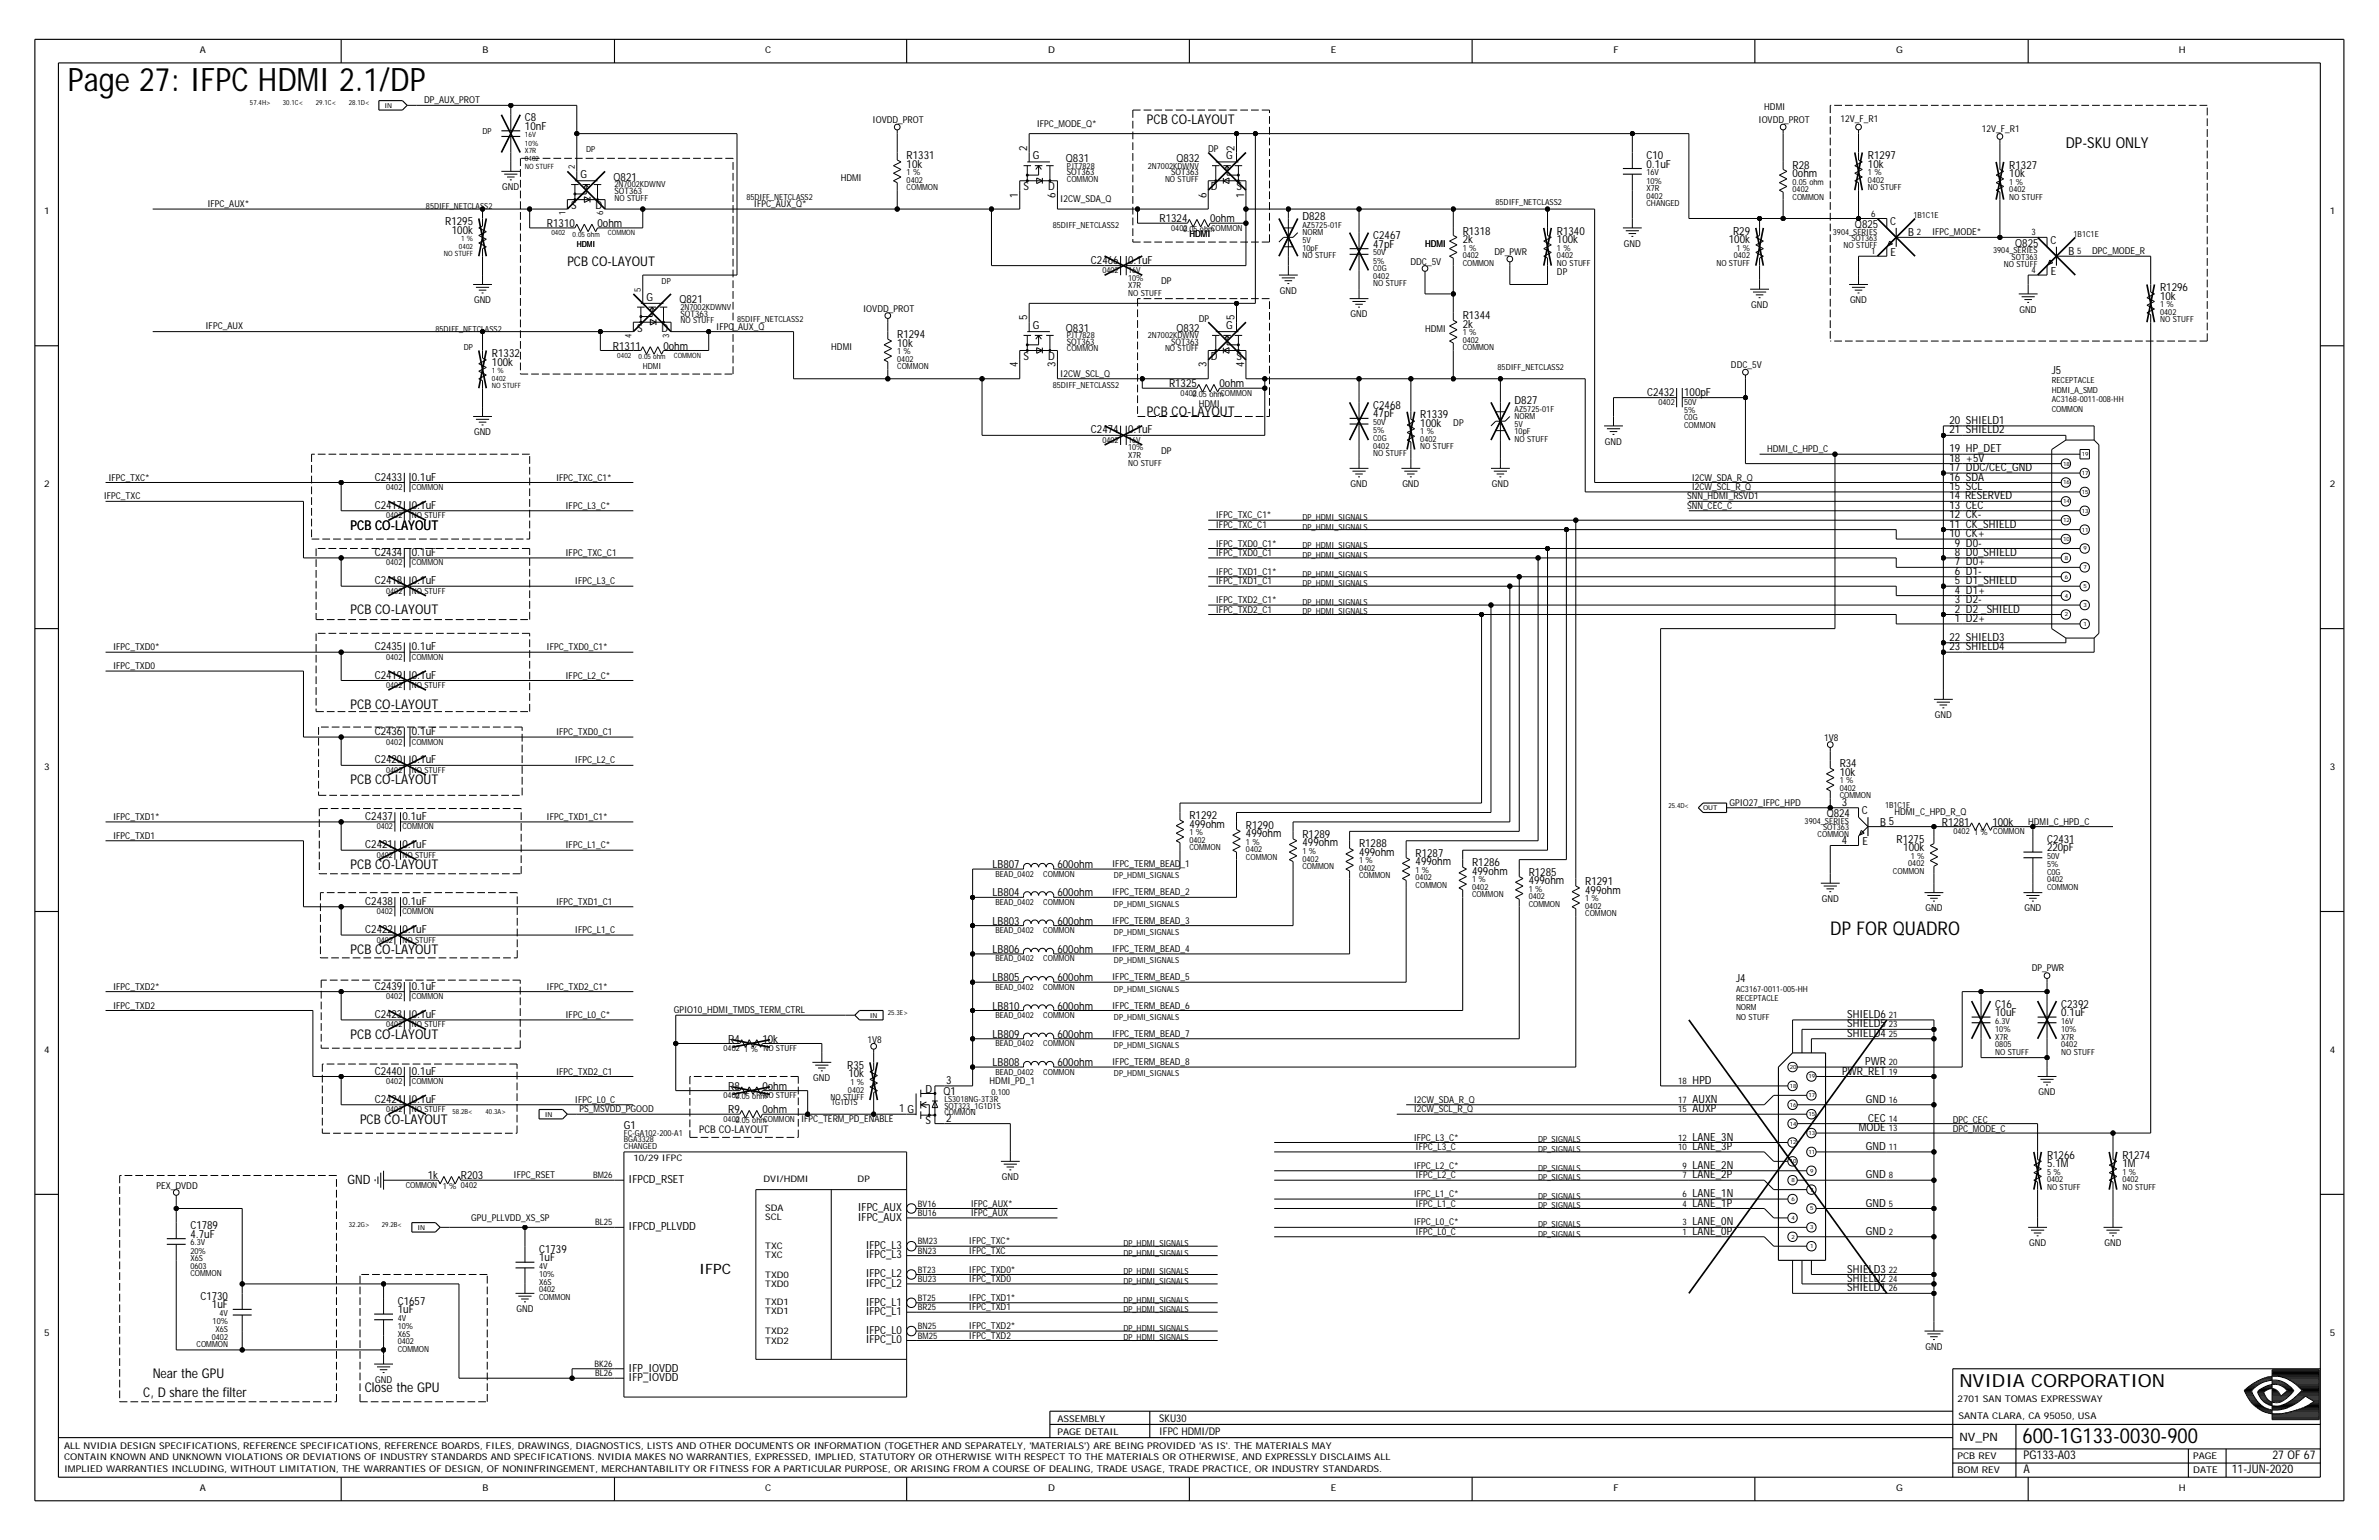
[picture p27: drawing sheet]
<svg xmlns="http://www.w3.org/2000/svg" width="432mm" height="279mm" viewBox="0 0 432 279" stroke-linecap="round" stroke-linejoin="round" font-family="sans-serif">
<defs><g id="words">
<text font-size="5.9" x="12.3" y="16.5">Page 27: IFPC HDMI 2.1/DP</text>
<text font-size="3.8" x="367.1" y="261.8">600-1G133-0030-900</text>
<text font-size="3.4" x="332.2" y="169.6">DP FOR QUADRO</text>
<text font-size="3.3" x="355.6" y="251.6">NVIDIA CORPORATION</text>
<text font-size="2.7" x="375" y="26.8">DP-SKU ONLY</text>
<text font-size="2.6" x="126.9" y="231.2">IFPC</text>
<g font-size="2.4">
<text x="208.2" y="22.5">PCB CO-LAYOUT</text>
<text x="103" y="48.2">PCB CO-LAYOUT</text>
<text x="208.2" y="75.6">PCB CO-LAYOUT</text>
<text x="63.6" y="96.1">PCB CO-LAYOUT</text>
<text x="63.6" y="111.5">PCB CO-LAYOUT</text>
<text x="63.6" y="128.6">PCB CO-LAYOUT</text>
<text x="63.6" y="142.3">PCB CO-LAYOUT</text>
<text x="63.6" y="157.7">PCB CO-LAYOUT</text>
<text x="63.6" y="173.1">PCB CO-LAYOUT</text>
<text x="63.6" y="188.5">PCB CO-LAYOUT</text>
<text x="65.3" y="203.9">PCB CO-LAYOUT</text>
<text x="27.7" y="250">Near the GPU</text>
<text x="26" y="253.5">C, D share the filter</text>
<text x="66.2" y="252.6">Close the GPU</text>
</g>
<text font-size="2.3" x="63.1" y="214.8">GND</text>
<g font-size="2.2">
<text x="367.3" y="267.3">A</text>
<text x="367.3" y="264.8">PG133-A03</text>
<text x="405.1" y="267.3">11-JUN-2020</text>
<text x="412.5" y="264.8">27 OF 67</text>
</g>
<text font-size="2.1" x="355.6" y="261.5">NV_PN</text>
<g font-size="2">
<text x="95.3" y="23.6">10nF</text>
<text x="95.3" y="22">C8</text>
<text x="164.6" y="28.9">R1331</text>
<text x="186.5" y="27.3" transform="rotate(-90 186.5 27.3)">2</text>
<text x="187.5" y="28.9">G</text>
<text x="193.5" y="29.4">Q831</text>
<text x="213.5" y="29.4">Q832</text>
<text x="222.5" y="28.9">G</text>
<text x="224.1" y="27.3" transform="rotate(-90 224.1 27.3)">2</text>
<text x="298.8" y="28.9">C10</text>
<text x="339" y="28.9">R1297</text>
<text x="105.4" y="32.3">G</text>
<text x="111.4" y="32.8">Q821</text>
<text x="164.6" y="30.4">10k</text>
<text x="184.7" y="35.8" transform="rotate(-90 184.7 35.8)">1</text>
<text x="185.8" y="34.5">S</text>
<text x="190.2" y="34.5">D</text>
<text x="191.6" y="35.8" transform="rotate(-90 191.6 35.8)">6</text>
<text x="219" y="35.8" transform="rotate(-90 219 35.8)">6</text>
<text x="219.8" y="34.5">D</text>
<text x="224.5" y="34.5">S</text>
<text x="225.8" y="35.8" transform="rotate(-90 225.8 35.8)">1</text>
<text x="298.8" y="30.4">0.1uF</text>
<text x="325.4" y="32.1">0ohm</text>
<text x="325.4" y="30.6">R28</text>
<text x="339" y="30.4">10k</text>
<text x="364.7" y="30.6">R1327</text>
<text x="364.7" y="32.1">10k</text>
<text x="80.8" y="40.8">R1295</text>
<text x="99.3" y="41.2">R1310</text>
<text x="103.7" y="37.9">S</text>
<text x="108.1" y="37.9">D</text>
<text x="108.5" y="41.2">0ohm</text>
<text x="210.5" y="40.3">R1324</text>
<text x="219.6" y="40.3">0ohm</text>
<text x="236.4" y="40">D828</text>
<text x="336.7" y="41.4">Q825</text>
<text x="343.1" y="40.8">C</text>
<text x="82" y="42.4">100k</text>
<text x="198" y="47.9">C2466</text>
<text x="204.8" y="47.9">0.1uF</text>
<text x="249.2" y="44.9">47pF</text>
<text x="249.2" y="43.4">C2467</text>
<text x="265.5" y="44.1">2k</text>
<text x="265.5" y="42.5">R1318</text>
<text x="282.6" y="44.1">100k</text>
<text x="282.6" y="42.5">R1340</text>
<text x="313.8" y="44.1">100k</text>
<text x="314.6" y="42.5">R29</text>
<text x="343.2" y="46.5">E</text>
<text x="346.4" y="42.9">B</text>
<text x="365.8" y="44.8">Q825</text>
<text x="372.2" y="44.3">C</text>
<text x="375.4" y="46.3">B</text>
<text x="372.2" y="49.9">E</text>
<text x="392.1" y="52.8">R1296</text>
<text x="117.3" y="54.5">G</text>
<text x="123.3" y="55">Q821</text>
<text x="186.5" y="58.1" transform="rotate(-90 186.5 58.1)">5</text>
<text x="187.5" y="59.7">G</text>
<text x="222.5" y="59.7">G</text>
<text x="224.1" y="58.1" transform="rotate(-90 224.1 58.1)">5</text>
<text x="265.5" y="57.9">R1344</text>
<text x="265.5" y="59.5">2k</text>
<text x="392.1" y="54.4">10k</text>
<text x="89.3" y="64.8">R1332</text>
<text x="111.3" y="63.4">R1311</text>
<text x="115.6" y="60.2">S</text>
<text x="120.1" y="60.2">D</text>
<text x="120.4" y="63.4">0ohm</text>
<text x="162.9" y="62.9">10k</text>
<text x="162.9" y="61.4">R1294</text>
<text x="185.8" y="65.3">S</text>
<text x="190.2" y="65.3">D</text>
<text x="193.5" y="60.2">Q831</text>
<text x="213.5" y="60.2">Q832</text>
<text x="219.8" y="65.3">D</text>
<text x="224.5" y="65.3">S</text>
<text x="89.3" y="66.3">100k</text>
<text x="184.7" y="66.6" transform="rotate(-90 184.7 66.6)">4</text>
<text x="191.6" y="66.6" transform="rotate(-90 191.6 66.6)">3</text>
<text x="212.2" y="70.3">R1325</text>
<text x="219" y="66.6" transform="rotate(-90 219 66.6)">3</text>
<text x="221.4" y="70.3">0ohm</text>
<text x="225.8" y="66.6" transform="rotate(-90 225.8 66.6)">4</text>
<text x="298.9" y="71.8">C2432</text>
<text x="305.7" y="71.8">100pF</text>
<text x="372.4" y="67.9">J5</text>
<text x="249.2" y="74.2">C2468</text>
<text x="249.2" y="75.7">47pF</text>
<text x="257.8" y="75.9">R1339</text>
<text x="257.8" y="77.4">100k</text>
<text x="274.9" y="73.3">D827</text>
<text x="353.8" y="76.9">20 SHIELD1</text>
<text x="198" y="78.6">C2474</text>
<text x="204.8" y="78.6">0.1uF</text>
<text x="353.8" y="78.6">21 SHIELD2</text>
<text x="353.8" y="82.1">19 HP_DET</text>
<text x="353.8" y="83.8">18 +5V</text>
<text x="68" y="87.2">C2433</text>
<text x="74.8" y="87.2">0.1uF</text>
<text x="353.8" y="87.2">16 SDA</text>
<text x="353.8" y="88.9">15 SCL</text>
<text x="353.8" y="85.5">17 DDC/CEC_GND</text>
<text x="68" y="92.3">C2417</text>
<text x="74.8" y="92.3">0.1uF</text>
<text x="353.8" y="90.6">14 RESERVED</text>
<text x="353.8" y="95.7">11 CK_SHIELD</text>
<text x="353.8" y="94">12 CK-</text>
<text x="353.8" y="92.3">13 CEC</text>
<text x="68" y="100.9">C2434</text>
<text x="74.8" y="100.9">0.1uF</text>
<text x="353.8" y="97.5">10 CK+</text>
<text x="354.8" y="100.9">8 D0_SHIELD</text>
<text x="354.8" y="99.2">9 D0-</text>
<text x="68" y="106">C2418</text>
<text x="74.8" y="106">0.1uF</text>
<text x="354.8" y="106">5 D1_SHIELD</text>
<text x="354.8" y="104.3">6 D1-</text>
<text x="354.8" y="107.7">4 D1+</text>
<text x="354.8" y="102.6">7 D0+</text>
<text x="354.8" y="111.1">2 D2 _SHIELD</text>
<text x="354.8" y="109.4">3 D2-</text>
<text x="354.8" y="112.9">1 D2+</text>
<text x="68" y="118">C2435</text>
<text x="74.8" y="118">0.1uF</text>
<text x="353.8" y="118">23 SHIELD4</text>
<text x="353.8" y="116.3">22 SHIELD3</text>
<text x="68" y="123.1">C2419</text>
<text x="74.8" y="123.1">0.1uF</text>
<text x="68" y="133.4">C2436</text>
<text x="74.8" y="133.4">0.1uF</text>
<text x="68" y="138.5">C2420</text>
<text x="74.8" y="138.5">0.1uF</text>
<text x="333.9" y="140.7">10k</text>
<text x="333.9" y="139.2">R34</text>
<text x="66.3" y="148.8">C2437</text>
<text x="73" y="148.8">0.1uF</text>
<text x="215.9" y="148.6">R1292</text>
<text x="331.6" y="148.3">Q824</text>
<text x="334.3" y="146.2">3</text>
<text x="338" y="147.8">C</text>
<text x="341.2" y="149.8">B 5</text>
<text x="352.5" y="149.8">R1281</text>
<text x="361.6" y="149.8">100k</text>
<text x="66.3" y="153.9">C2421</text>
<text x="73" y="153.9">0.1uF</text>
<text x="215.9" y="150.1">499ohm</text>
<text x="226.1" y="150.3">R1290</text>
<text x="226.1" y="151.9">499ohm</text>
<text x="236.4" y="152">R1289</text>
<text x="236.4" y="153.6">499ohm</text>
<text x="246.7" y="153.7">R1288</text>
<text x="246.7" y="155.3">499ohm</text>
<text x="256.9" y="155.4">R1287</text>
<text x="334.3" y="153.1">4</text>
<text x="338" y="153.4">E</text>
<text x="344.2" y="152.9">R1275</text>
<text x="345.4" y="154.4">100k</text>
<text x="371.5" y="154.4">220pF</text>
<text x="371.5" y="152.9">C2431</text>
<text x="180.2" y="157.5">LB807</text>
<text x="191.9" y="157.5">600ohm</text>
<text x="256.9" y="157">499ohm</text>
<text x="267.2" y="157.2">R1286</text>
<text x="267.2" y="158.7">499ohm</text>
<text x="277.5" y="158.9">R1285</text>
<text x="277.5" y="160.4">499ohm</text>
<text x="287.7" y="160.6">R1291</text>
<text x="66.3" y="164.2">C2438</text>
<text x="73" y="164.2">0.1uF</text>
<text x="180.2" y="162.6">LB804</text>
<text x="180.2" y="167.8">LB803</text>
<text x="191.9" y="162.6">600ohm</text>
<text x="191.9" y="167.8">600ohm</text>
<text x="287.7" y="162.1">499ohm</text>
<text x="66.3" y="169.3">C2422</text>
<text x="73" y="169.3">0.1uF</text>
<text x="180.2" y="172.9">LB806</text>
<text x="191.9" y="172.9">600ohm</text>
<text x="68" y="179.6">C2439</text>
<text x="74.8" y="179.6">0.1uF</text>
<text x="180.2" y="178">LB805</text>
<text x="191.9" y="178">600ohm</text>
<text x="315.1" y="178.2">J4</text>
<text x="68" y="184.7">C2423</text>
<text x="74.8" y="184.7">0.1uF</text>
<text x="180.2" y="183.2">LB810</text>
<text x="191.9" y="183.2">600ohm</text>
<text x="335.3" y="184.7">SHIELD6</text>
<text x="362.1" y="182.8">C16</text>
<text x="362.1" y="184.4">10uF</text>
<text x="374.1" y="182.8">C2392</text>
<text x="374.1" y="184.4">0.1uF</text>
<text x="132.2" y="189.1">R4</text>
<text x="138.4" y="189.1">10k</text>
<text x="180.2" y="188.3">LB809</text>
<text x="191.9" y="188.3">600ohm</text>
<text x="335.3" y="186.4">SHIELD5</text>
<text x="335.3" y="188.1">SHIELD4</text>
<text x="68" y="195">C2440</text>
<text x="74.8" y="195">0.1uF</text>
<text x="132.2" y="197.7">R8</text>
<text x="138.4" y="197.7">0ohm</text>
<text x="153.8" y="193.9">R35</text>
<text x="154" y="195.5">10k</text>
<text x="171.7" y="196.7">3</text>
<text x="180.2" y="193.4">LB808</text>
<text x="191.9" y="193.4">600ohm</text>
<text x="307.2" y="196.7">HPD</text>
<text x="334.4" y="195">PWR_RET</text>
<text x="338.5" y="193.3">PWR</text>
<text x="68" y="200.1">C2424</text>
<text x="74.8" y="200.1">0.1uF</text>
<text x="132.2" y="202">R9</text>
<text x="138.4" y="202">0ohm</text>
<text x="163.2" y="201.8">1 G</text>
<text x="168" y="203.9">S</text>
<text x="168" y="198.2">D</text>
<text x="171.2" y="198.7">Q1</text>
<text x="171.7" y="203.5">2</text>
<text x="307.2" y="200.1">AUXN</text>
<text x="307.2" y="201.8">AUXP</text>
<text x="338.7" y="200.1">GND</text>
<text x="339.1" y="203.5">CEC</text>
<text x="113.2" y="204.9">G1</text>
<text x="307.2" y="206.9">LANE_3N</text>
<text x="307.2" y="208.6">LANE_3P</text>
<text x="337.4" y="205.2">MODE</text>
<text x="338.7" y="208.6">GND</text>
<text x="77.7" y="214">1k</text>
<text x="83.6" y="214">R203</text>
<text x="114.1" y="214.6">IFPCD_RSET</text>
<text x="307.2" y="212.1">LANE_2N</text>
<text x="307.2" y="213.8">LANE_2P</text>
<text x="338.7" y="213.8">GND</text>
<text x="371.5" y="210.2">R1266</text>
<text x="371.5" y="211.7">5.1M</text>
<text x="385.2" y="210.2">R1274</text>
<text x="385.2" y="211.7">1M</text>
<text x="155.7" y="219.8">IFPC_AUX</text>
<text x="155.7" y="221.5">IFPC_AUX</text>
<text x="307.2" y="218.9">LANE_1P</text>
<text x="307.2" y="217.2">LANE_1N</text>
<text x="338.7" y="218.9">GND</text>
<text x="34.6" y="224.6">4.7uF</text>
<text x="34.6" y="223">C1789</text>
<text x="97.8" y="227.3">C1739</text>
<text x="114.1" y="223.2">IFPCD_PLLVDD</text>
<text x="157.1" y="226.6">IFPC_L3</text>
<text x="307.2" y="224">LANE_0P</text>
<text x="307.2" y="222.3">LANE_0N</text>
<text x="338.7" y="224">GND</text>
<text x="97.8" y="228.8">1uF</text>
<text x="157.1" y="228.3">IFPC_L3</text>
<text x="157.1" y="231.7">IFPC_L2</text>
<text x="157.1" y="233.5">IFPC_L2</text>
<text x="335.3" y="232.6">SHIELD2</text>
<text x="335.3" y="230.9">SHIELD3</text>
<text x="36.4" y="235.8">C1730</text>
<text x="38.5" y="237.4">1uF</text>
<text x="72.2" y="238.2">1uF</text>
<text x="72.2" y="236.7">C1657</text>
<text x="157.1" y="236.9">IFPC_L1</text>
<text x="157.1" y="238.6">IFPC_L1</text>
<text x="335.3" y="234.3">SHIELD1</text>
<text x="157.1" y="242">IFPC_L0</text>
<text x="157.1" y="243.7">IFPC_L0</text>
<text x="114.1" y="250.6">IFP_IOVDD</text>
<text x="114.1" y="248.8">IFP_IOVDD</text>
</g>
<g font-size="1.9">
<text x="126.9" y="205.6">PCB CO-LAYOUT</text>
<text x="210.4" y="257.9">SKU30</text>
<text x="210.4" y="260.3">IFPC HDMI/DP</text>
</g>
<g font-size="1.7">
<text x="36.3" y="9.7">A</text>
<text x="87.6" y="9.7">B</text>
<text x="138.9" y="9.7">C</text>
<text x="190.2" y="9.7">D</text>
<text x="241.5" y="9.7">E</text>
<text x="292.9" y="9.7">F</text>
<text x="344.2" y="9.7">G</text>
<text x="395.5" y="9.7">H</text>
<text x="77" y="18.8">DP_AUX_PROT</text>
<text x="158.4" y="22.4">IOVDD_PROT</text>
<text x="188.2" y="23">IFPC_MODE_Q*</text>
<text x="319.2" y="22.4">IOVDD_PROT</text>
<text x="320.2" y="20">HDMI</text>
<text x="334.1" y="22.2">12V_F_R1</text>
<text x="359.7" y="23.9">12V_F_R1</text>
<text x="219.3" y="27.7">DP</text>
<text x="91.2" y="34.5">GND</text>
<text x="152.6" y="32.8">HDMI</text>
<text x="8" y="38.8">1</text>
<text x="37.6" y="37.6">IFPC_AUX*</text>
<text x="136.8" y="37.6">IFPC_AUX_Q*</text>
<text x="192.4" y="36.7">I2CW_SDA_Q</text>
<text x="422.9" y="38.8">1</text>
<text x="215.9" y="43.1">HDMI</text>
<text x="258.6" y="44.8">HDMI</text>
<text x="271.3" y="46.3">DP_PWR</text>
<text x="294.7" y="44.8">GND</text>
<text x="350.7" y="42.7">IFPC_MODE*</text>
<text x="379.8" y="46.1">DPC_MODE_R</text>
<text x="210.7" y="51.6">DP</text>
<text x="232.3" y="53.3">GND</text>
<text x="256" y="48">DDC_5V</text>
<text x="282.6" y="49.9">DP</text>
<text x="37.3" y="59.7">IFPC_AUX</text>
<text x="86" y="55">GND</text>
<text x="130" y="59.8">IFPC_AUX_Q</text>
<text x="156.7" y="56.6">IOVDD_PROT</text>
<text x="217.6" y="58.5">DP</text>
<text x="245.1" y="57.6">GND</text>
<text x="317.8" y="55.9">GND</text>
<text x="335.8" y="55">GND</text>
<text x="366.6" y="56.7">GND</text>
<text x="150.9" y="63.6">HDMI</text>
<text x="258.6" y="60.2">HDMI</text>
<text x="192.4" y="68.4">I2CW_SCL_Q</text>
<text x="314.2" y="66.8">DDC_5V</text>
<text x="217.6" y="73.9">HDMI</text>
<text x="263.8" y="77.3">DP</text>
<text x="86" y="79">GND</text>
<text x="210.7" y="82.4">DP</text>
<text x="291.3" y="80.7">GND</text>
<text x="320.7" y="82.1">HDMI_C_HPD_C</text>
<text x="8" y="88.4">2</text>
<text x="19.7" y="87.2">IFPC_TXC*</text>
<text x="100.9" y="87.2">IFPC_TXC_C1*</text>
<text x="245.1" y="88.4">GND</text>
<text x="254.5" y="88.4">GND</text>
<text x="270.8" y="88.4">GND</text>
<text x="307.1" y="87.2">I2CW_SDA_R_Q</text>
<text x="307.1" y="88.9">I2CW_SCL_R_Q</text>
<text x="422.9" y="88.4">2</text>
<text x="18.8" y="90.6">IFPC_TXC</text>
<text x="102.6" y="92.3">IFPC_L3_C*</text>
<text x="220.7" y="94">IFPC_TXC_C1*</text>
<text x="220.7" y="95.7">IFPC_TXC_C1</text>
<text x="306.2" y="90.6">SNN_HDMI_RSVD1</text>
<text x="306.2" y="92.3">SNN_CEC_C</text>
<text x="102.6" y="100.9">IFPC_TXC_C1</text>
<text x="220.7" y="99.2">IFPC_TXD0_C1*</text>
<text x="220.7" y="100.9">IFPC_TXD0_C1</text>
<text x="104.3" y="106">IFPC_L3_C</text>
<text x="220.7" y="106">IFPC_TXD1_C1</text>
<text x="220.7" y="104.3">IFPC_TXD1_C1*</text>
<text x="220.7" y="111.1">IFPC_TXD2_C1</text>
<text x="220.7" y="109.4">IFPC_TXD2_C1*</text>
<text x="20.5" y="118">IFPC_TXD0*</text>
<text x="99.2" y="118">IFPC_TXD0_C1*</text>
<text x="20.5" y="121.4">IFPC_TXD0</text>
<text x="102.6" y="123.1">IFPC_L2_C*</text>
<text x="351.2" y="130.3">GND</text>
<text x="100.9" y="133.4">IFPC_TXD0_C1</text>
<text x="331.1" y="134.4">1V8</text>
<text x="8" y="139.7">3</text>
<text x="104.3" y="138.5">IFPC_L2_C</text>
<text x="422.9" y="139.7">3</text>
<text x="20.5" y="148.8">IFPC_TXD1*</text>
<text x="99.2" y="148.8">IFPC_TXD1_C1*</text>
<text x="313.9" y="146.2">GPIO27_IFPC_HPD</text>
<text x="343.8" y="147.9">HDMI_C_HPD_R_Q</text>
<text x="368.1" y="149.6">HDMI_C_HPD_C</text>
<text x="20.5" y="152.2">IFPC_TXD1</text>
<text x="102.6" y="153.9">IFPC_L1_C*</text>
<text x="201.9" y="157.3">IFPC_TERM_BEAD_1</text>
<text x="100.9" y="164.2">IFPC_TXD1_C1</text>
<text x="201.9" y="167.6">IFPC_TERM_BEAD_3</text>
<text x="201.9" y="162.5">IFPC_TERM_BEAD_2</text>
<text x="330.7" y="163.7">GND</text>
<text x="349.5" y="165.4">GND</text>
<text x="367.4" y="165.4">GND</text>
<text x="104.3" y="169.3">IFPC_L1_C</text>
<text x="201.9" y="172.7">IFPC_TERM_BEAD_4</text>
<text x="20.5" y="179.6">IFPC_TXD2*</text>
<text x="99.2" y="179.6">IFPC_TXD2_C1*</text>
<text x="201.9" y="177.9">IFPC_TERM_BEAD_5</text>
<text x="368.8" y="176.1">DP_PWR</text>
<text x="20.5" y="183">IFPC_TXD2</text>
<text x="102.6" y="184.7">IFPC_L0_C*</text>
<text x="122.3" y="183.8">GPIO10_HDMI_TMDS_TERM_CTRL</text>
<text x="201.9" y="183">IFPC_TERM_BEAD_6</text>
<text x="8" y="191">4</text>
<text x="157.4" y="189.1">1V8</text>
<text x="201.9" y="188.1">IFPC_TERM_BEAD_7</text>
<text x="422.9" y="191">4</text>
<text x="100.9" y="195">IFPC_TXD2_C1</text>
<text x="147.6" y="196.2">GND</text>
<text x="179.6" y="196.7">HDMI_PD_1</text>
<text x="201.9" y="193.3">IFPC_TERM_BEAD_8</text>
<text x="104.3" y="200.1">IFPC_L0_C</text>
<text x="105.2" y="201.8">PS_MSVDD_PGOOD</text>
<text x="145.4" y="203.5">IFPC_TERM_PD_ENABLE</text>
<text x="256.6" y="200.1">I2CW_SDA_R_Q</text>
<text x="256.6" y="201.8">I2CW_SCL_R_Q</text>
<text x="354.4" y="203.7">DPC_CEC</text>
<text x="370" y="198.7">GND</text>
<text x="256.6" y="206.9">IFPC_L3_C*</text>
<text x="256.9" y="208.6">IFPC_L3_C</text>
<text x="354.4" y="205.4">DPC_MODE_C</text>
<text x="28.4" y="215.7">PEX_DVDD</text>
<text x="93.2" y="213.8">IFPC_RSET</text>
<text x="181.8" y="214.1">GND</text>
<text x="256.6" y="212.1">IFPC_L2_C*</text>
<text x="256.9" y="213.8">IFPC_L2_C</text>
<text x="85.5" y="221.5">GPU_PLLVDD_XS_SP</text>
<text x="176.2" y="220.6">IFPC_AUX</text>
<text x="176.2" y="218.9">IFPC_AUX*</text>
<text x="256.6" y="217.2">IFPC_L1_C*</text>
<text x="256.9" y="218.9">IFPC_L1_C</text>
<text x="175.9" y="227.5">IFPC_TXC</text>
<text x="175.9" y="225.8">IFPC_TXC*</text>
<text x="256.6" y="222.3">IFPC_L0_C*</text>
<text x="256.9" y="224">IFPC_L0_C</text>
<text x="368.3" y="226.1">GND</text>
<text x="382" y="226.1">GND</text>
<text x="175.9" y="232.6">IFPC_TXD0</text>
<text x="175.9" y="230.9">IFPC_TXD0*</text>
<text x="93.7" y="238.1">GND</text>
<text x="175.9" y="236">IFPC_TXD1*</text>
<text x="175.9" y="237.7">IFPC_TXD1</text>
<text x="8" y="242.3">5</text>
<text x="175.9" y="241.2">IFPC_TXD2*</text>
<text x="175.9" y="242.9">IFPC_TXD2</text>
<text x="349.5" y="244.9">GND</text>
<text x="422.9" y="242.3">5</text>
<text x="68.1" y="250.9">GND</text>
<text x="191.9" y="257.9">ASSEMBLY</text>
<text x="355.3" y="254.3">2701 SAN TOMAS EXPRESSWAY</text>
<text x="355.5" y="257.4">SANTA CLARA, CA 95050, USA</text>
<text x="11.6" y="262.9">ALL NVIDIA DESIGN SPECIFICATIONS, REFERENCE SPECIFICATIONS, REFERENCE BOARDS, FILES, DRAWINGS, DIAGNOSTICS, LISTS AND OTHER DOCUMENTS OR INFORMATION (TOGETHER AND SEPARATELY, 'MATERIALS') ARE BEING PROVIDED 'AS IS'. THE MATERIALS MAY</text>
<text x="191.9" y="260.3">PAGE DETAIL</text>
<text x="11.6" y="264.9">CONTAIN KNOWN AND UNKNOWN VIOLATIONS OR DEVIATIONS OF INDUSTRY STANDARDS AND SPECIFICATIONS. NVIDIA MAKES NO WARRANTIES, EXPRESSED, IMPLIED, STATUTORY OR OTHERWISE WITH RESPECT TO THE MATERIALS OR OTHERWISE, AND EXPRESSLY DISCLAIMS ALL</text>
<text x="11.6" y="267.2">IMPLIED WARRANTIES INCLUDING, WITHOUT LIMITATION, THE WARRANTIES OF DESIGN, OF NONINFRINGEMENT, MERCHANTABILITY OR FITNESS FOR A PARTICULAR PURPOSE, OR ARISING FROM A COURSE OF DEALING, TRADE USAGE, TRADE PRACTICE, OR INDUSTRY STANDARDS.</text>
<text x="355.3" y="267.3">BOM REV</text>
<text x="355.3" y="264.8">PCB REV</text>
<text x="398.1" y="264.8">PAGE</text>
<text x="398.1" y="267.3">DATE</text>
<text x="36.3" y="270.6">A</text>
<text x="87.6" y="270.6">B</text>
<text x="138.9" y="270.6">C</text>
<text x="190.2" y="270.6">D</text>
<text x="241.5" y="270.6">E</text>
<text x="292.9" y="270.6">F</text>
<text x="344.2" y="270.6">G</text>
<text x="395.5" y="270.6">H</text>
</g>
<g font-size="1.6">
<text x="104.3" y="30.7" transform="rotate(-90 104.3 30.7)">2</text>
<text x="111.5" y="35.2">SOT363</text>
<text x="193.6" y="31.8">SOT363</text>
<text x="212.6" y="31.8">SOT363</text>
<text x="102.6" y="39.1" transform="rotate(-90 102.6 39.1)">1</text>
<text x="109.5" y="39.1" transform="rotate(-90 109.5 39.1)">6</text>
<text x="339.6" y="39.3">6</text>
<text x="339.6" y="46.1">1</text>
<text x="347.9" y="42.7">2</text>
<text x="368.7" y="42.7">3</text>
<text x="377" y="46.1">5</text>
<text x="116.3" y="53" transform="rotate(-90 116.3 53)">5</text>
<text x="368.7" y="49.6">4</text>
<text x="123.5" y="57.4">SOT363</text>
<text x="114.6" y="61.3" transform="rotate(-90 114.6 61.3)">4</text>
<text x="121.5" y="61.3" transform="rotate(-90 121.5 61.3)">3</text>
<text x="193.6" y="62.6">SOT363</text>
<text x="212.6" y="62.6">SOT363</text>
<text x="342.8" y="184.7">21</text>
<text x="342.8" y="186.4">23</text>
<text x="342.8" y="188.1">25</text>
<text x="304.6" y="196.7">18</text>
<text x="342.8" y="195">19</text>
<text x="342.8" y="193.3">20</text>
<text x="304.6" y="201.8">15</text>
<text x="304.6" y="200.1">17</text>
<text x="342.8" y="200.1">16</text>
<text x="342.8" y="203.5">14</text>
<text x="304.6" y="208.6">10</text>
<text x="304.6" y="206.9">12</text>
<text x="342.8" y="205.2">13</text>
<text x="342.8" y="208.6">11</text>
<text x="107.6" y="213.8">BM26</text>
<text x="115" y="210.7">10/29 IFPC</text>
<text x="138.6" y="214.4">DVI/HDMI</text>
<text x="155.7" y="214.4">DP</text>
<text x="305.4" y="213.8">7</text>
<text x="305.4" y="212.1">9</text>
<text x="342.8" y="213.8">8</text>
<text x="138.9" y="219.7">SDA</text>
<text x="138.9" y="221.4">SCL</text>
<text x="166.6" y="218.9">BV16</text>
<text x="166.6" y="220.6">BU16</text>
<text x="305.4" y="218.9">4</text>
<text x="305.4" y="217.2">6</text>
<text x="342.8" y="218.9">5</text>
<text x="108" y="222.3">BL25</text>
<text x="138.9" y="226.5">TXC</text>
<text x="166.6" y="225.8">BM23</text>
<text x="166.6" y="227.5">BN23</text>
<text x="305.4" y="224">1</text>
<text x="305.4" y="222.3">3</text>
<text x="342.8" y="224">2</text>
<text x="138.9" y="231.8">TXD0</text>
<text x="138.9" y="228.3">TXC</text>
<text x="138.9" y="233.5">TXD0</text>
<text x="166.6" y="230.9">BT23</text>
<text x="166.6" y="232.6">BU23</text>
<text x="342.8" y="230.9">22</text>
<text x="342.8" y="232.6">24</text>
<text x="138.9" y="236.8">TXD1</text>
<text x="138.9" y="238.4">TXD1</text>
<text x="166.6" y="236">BT25</text>
<text x="166.6" y="237.7">BR25</text>
<text x="342.8" y="234.3">26</text>
<text x="138.9" y="243.8">TXD2</text>
<text x="138.9" y="242.1">TXD2</text>
<text x="166.6" y="241.2">BN25</text>
<text x="166.6" y="242.9">BM25</text>
<text x="107.9" y="248">BK26</text>
<text x="108" y="249.7">BL26</text>
</g>
<g font-size="1.5">
<text x="87.6" y="24.2">DP</text>
<text x="106.4" y="27.7">DP</text>
<text x="111.5" y="34">2N7002KDWNV</text>
<text x="164.6" y="31.8">1 %</text>
<text x="164.6" y="34.5">COMMON</text>
<text x="164.6" y="33.1">0402</text>
<text x="193.6" y="30.6">PJT7828</text>
<text x="193.6" y="33">COMMON</text>
<text x="208.3" y="30.6">2N7002KDWNV</text>
<text x="211.5" y="33">NO STUFF</text>
<text x="298.8" y="31.8">16V</text>
<text x="298.8" y="34.7">X7R</text>
<text x="298.8" y="33.3">10%</text>
<text x="325.4" y="33.5">0.05 ohm</text>
<text x="325.4" y="34.9">0402</text>
<text x="339" y="31.8">1 %</text>
<text x="339" y="33.1">0402</text>
<text x="339" y="34.5">NO STUFF</text>
<text x="364.7" y="34.9">0402</text>
<text x="364.7" y="33.5">1 %</text>
<text x="77.3" y="37.9">85DIFF_NETCLASS2</text>
<text x="111.5" y="36.4">NO STUFF</text>
<text x="135.5" y="36.2">85DIFF_NETCLASS2</text>
<text x="191.1" y="41.4">85DIFF_NETCLASS2</text>
<text x="212.6" y="41.9">0402</text>
<text x="236.4" y="41.4">AZ5725-01F</text>
<text x="271.4" y="37.2">85DIFF_NETCLASS2</text>
<text x="298.8" y="36">0402</text>
<text x="298.8" y="37.4">CHANGED</text>
<text x="325.4" y="36.2">COMMON</text>
<text x="347.3" y="39.6">1B1C1E</text>
<text x="364.7" y="36.2">NO STUFF</text>
<text x="104.7" y="44.8">HDMI</text>
<text x="214.7" y="42.1">0.05 ohmCOMMON</text>
<text x="236.4" y="46.8">NO STUFF</text>
<text x="236.4" y="45.5">10pF</text>
<text x="236.4" y="44.1">5V</text>
<text x="236.4" y="42.7">NORM</text>
<text x="249.2" y="46.3">50V</text>
<text x="249.2" y="47.9">5%</text>
<text x="265.5" y="46.8">0402</text>
<text x="265.5" y="45.5">1 %</text>
<text x="282.6" y="45.5">1 %</text>
<text x="282.6" y="46.8">0402</text>
<text x="314.7" y="46.8">0402</text>
<text x="315.2" y="45.5">1 %</text>
<text x="332.7" y="42.5">3904_SERIES</text>
<text x="334.6" y="44.9">NO STUFF</text>
<text x="336" y="43.7">SOT363</text>
<text x="361.8" y="46">3904_SERIES</text>
<text x="365.1" y="47.2">SOT363</text>
<text x="376.4" y="43.1">1B1C1E</text>
<text x="120.1" y="51.6">DP</text>
<text x="200.1" y="49.6">0402</text>
<text x="204.8" y="53.7">NO STUFF</text>
<text x="204.8" y="49.6">16V</text>
<text x="204.8" y="50.9">10%</text>
<text x="204.8" y="52.3">X7R</text>
<text x="249.2" y="52">NO STUFF</text>
<text x="249.2" y="50.6">0402</text>
<text x="249.2" y="49.2">C0G</text>
<text x="265.5" y="48.2">COMMON</text>
<text x="282.6" y="48.2">NO STUFF</text>
<text x="311.5" y="48.2">NO STUFF</text>
<text x="363.7" y="48.4">NO STUFF</text>
<text x="123.5" y="58.6">NO STUFF</text>
<text x="123.5" y="56.2">2N7002KDWNV</text>
<text x="133.8" y="58.5">85DIFF_NETCLASS2</text>
<text x="392.1" y="57.1">0402</text>
<text x="392.1" y="55.7">1 %</text>
<text x="392.1" y="58.5">NO STUFF</text>
<text x="79" y="60.2">85DIFF_NETCLASS2</text>
<text x="84.2" y="63.6">DP</text>
<text x="162.9" y="64.3">1 %</text>
<text x="162.9" y="65.6">0402</text>
<text x="193.6" y="61.4">PJT7828</text>
<text x="193.6" y="63.8">COMMON</text>
<text x="208.3" y="61.4">2N7002KDWNV</text>
<text x="211.5" y="63.8">NO STUFF</text>
<text x="265.5" y="60.9">1 %</text>
<text x="265.5" y="62.2">0402</text>
<text x="265.5" y="63.6">COMMON</text>
<text x="116.7" y="67">HDMI</text>
<text x="162.9" y="67">COMMON</text>
<text x="191.1" y="70.4">85DIFF_NETCLASS2</text>
<text x="214.3" y="71.8">0402</text>
<text x="271.8" y="67.2">85DIFF_NETCLASS2</text>
<text x="372.4" y="71.3">HDMI_A_SMD</text>
<text x="372.4" y="69.6">RECEPTACLE</text>
<text x="216.5" y="72">0.05 ohmCOMMON</text>
<text x="249.2" y="77.1">50V</text>
<text x="274.9" y="77.4">5V</text>
<text x="274.9" y="74.7">AZ5725-01F</text>
<text x="274.9" y="76.1">NORM</text>
<text x="301" y="73.5">0402</text>
<text x="305.7" y="73.5">50V</text>
<text x="305.7" y="77.6">COMMON</text>
<text x="305.7" y="74.9">5%</text>
<text x="305.7" y="76.2">C0G</text>
<text x="372.4" y="73">AC3168-0011-008-HH</text>
<text x="372.4" y="74.7">COMMON</text>
<text x="200.1" y="80.4">0402</text>
<text x="204.8" y="80.4">16V</text>
<text x="204.8" y="83.1">X7R</text>
<text x="204.8" y="81.7">10%</text>
<text x="249.2" y="82.7">NO STUFF</text>
<text x="249.2" y="80">C0G</text>
<text x="249.2" y="81.4">0402</text>
<text x="249.2" y="78.6">5%</text>
<text x="257.8" y="81.6">NO STUFF</text>
<text x="257.8" y="80.2">0402</text>
<text x="257.8" y="78.8">1 %</text>
<text x="274.9" y="80.2">NO STUFF</text>
<text x="274.9" y="78.8">10pF</text>
<text x="70.1" y="88.9">0402</text>
<text x="74.8" y="88.9">COMMON</text>
<text x="204.8" y="84.5">NO STUFF</text>
<text x="70.1" y="94">0402</text>
<text x="74.8" y="94">NO STUFF</text>
<text x="236.4" y="94.4">DP_HDMI_SIGNALS</text>
<text x="236.4" y="99.5">DP_HDMI_SIGNALS</text>
<text x="236.4" y="96.1">DP_HDMI_SIGNALS</text>
<text x="236.4" y="101.2">DP_HDMI_SIGNALS</text>
<text x="70.1" y="102.6">0402</text>
<text x="70.1" y="107.7">0402</text>
<text x="74.8" y="102.6">COMMON</text>
<text x="74.8" y="107.7">NO STUFF</text>
<text x="236.4" y="104.6">DP_HDMI_SIGNALS</text>
<text x="236.4" y="106.4">DP_HDMI_SIGNALS</text>
<text x="236.4" y="109.8">DP_HDMI_SIGNALS</text>
<text x="236.4" y="111.5">DP_HDMI_SIGNALS</text>
<text x="70.1" y="119.7">0402</text>
<text x="74.8" y="119.7">COMMON</text>
<text x="70.1" y="124.8">0402</text>
<text x="74.8" y="124.8">NO STUFF</text>
<text x="70.1" y="135.1">0402</text>
<text x="74.8" y="135.1">COMMON</text>
<text x="70.1" y="140.2">0402</text>
<text x="74.8" y="140.2">NO STUFF</text>
<text x="333.9" y="142.1">1 %</text>
<text x="333.9" y="143.5">0402</text>
<text x="327.5" y="149.5">3904_SERIES</text>
<text x="333.9" y="144.8">COMMON</text>
<text x="342.1" y="146.6">1B1C1E</text>
<text x="68.4" y="150.5">0402</text>
<text x="68.4" y="155.6">0402</text>
<text x="73" y="155.6">NO STUFF</text>
<text x="73" y="150.5">COMMON</text>
<text x="215.9" y="152.9">0402</text>
<text x="215.9" y="151.5">1 %</text>
<text x="215.9" y="154.3">COMMON</text>
<text x="226.1" y="153.2">1 %</text>
<text x="226.1" y="156">COMMON</text>
<text x="226.1" y="154.6">0402</text>
<text x="236.4" y="154.9">1 %</text>
<text x="329.9" y="151.9">COMMON</text>
<text x="330.9" y="150.7">SOT363</text>
<text x="346.8" y="155.8">1 %</text>
<text x="354.6" y="151.3">0402</text>
<text x="358.3" y="151.6">1 % COMMON</text>
<text x="371.5" y="155.8">50V</text>
<text x="180.7" y="159">BEAD_0402</text>
<text x="189.4" y="159">COMMON</text>
<text x="202.2" y="159.4">DP_HDMI_SIGNALS</text>
<text x="236.4" y="156.3">0402</text>
<text x="236.4" y="157.7">COMMON</text>
<text x="246.7" y="158">0402</text>
<text x="246.7" y="156.6">1 %</text>
<text x="246.7" y="159.4">COMMON</text>
<text x="256.9" y="161.1">COMMON</text>
<text x="256.9" y="159.7">0402</text>
<text x="256.9" y="158.4">1 %</text>
<text x="267.2" y="161.4">0402</text>
<text x="267.2" y="160.1">1 %</text>
<text x="277.5" y="161.8">1 %</text>
<text x="343.6" y="158.5">COMMON</text>
<text x="346.3" y="157.2">0402</text>
<text x="371.5" y="158.7">C0G</text>
<text x="371.5" y="161.4">COMMON</text>
<text x="371.5" y="160.1">0402</text>
<text x="371.5" y="157.3">5%</text>
<text x="68.4" y="165.9">0402</text>
<text x="73" y="165.9">COMMON</text>
<text x="180.7" y="164.2">BEAD_0402</text>
<text x="189.4" y="164.2">COMMON</text>
<text x="202.2" y="164.5">DP_HDMI_SIGNALS</text>
<text x="267.2" y="162.8">COMMON</text>
<text x="277.5" y="164.5">COMMON</text>
<text x="277.5" y="163.1">0402</text>
<text x="287.7" y="166.2">COMMON</text>
<text x="287.7" y="163.5">1 %</text>
<text x="287.7" y="164.9">0402</text>
<text x="68.4" y="171">0402</text>
<text x="73" y="171">NO STUFF</text>
<text x="180.7" y="169.3">BEAD_0402</text>
<text x="189.4" y="169.3">COMMON</text>
<text x="202.2" y="169.6">DP_HDMI_SIGNALS</text>
<text x="180.7" y="174.4">BEAD_0402</text>
<text x="180.7" y="179.6">BEAD_0402</text>
<text x="189.4" y="174.4">COMMON</text>
<text x="189.4" y="179.6">COMMON</text>
<text x="202.2" y="174.8">DP_HDMI_SIGNALS</text>
<text x="202.2" y="179.9">DP_HDMI_SIGNALS</text>
<text x="315.1" y="179.9">AC3167-0011-005-HH</text>
<text x="70.1" y="181.3">0402</text>
<text x="74.8" y="181.3">COMMON</text>
<text x="180.7" y="184.7">BEAD_0402</text>
<text x="189.4" y="184.7">COMMON</text>
<text x="202.2" y="185">DP_HDMI_SIGNALS</text>
<text x="315.1" y="185">NO STUFF</text>
<text x="315.1" y="181.6">RECEPTACLE</text>
<text x="315.1" y="183.3">NORM</text>
<text x="362.1" y="185.7">6.3V</text>
<text x="374.1" y="185.7">16V</text>
<text x="70.1" y="186.4">0402</text>
<text x="74.8" y="186.4">NO STUFF</text>
<text x="131.3" y="190.7">0402</text>
<text x="135.1" y="190.9">1 % NO STUFF</text>
<text x="180.7" y="189.8">BEAD_0402</text>
<text x="189.4" y="189.8">COMMON</text>
<text x="202.2" y="190.2">DP_HDMI_SIGNALS</text>
<text x="362.1" y="191.4">NO STUFF</text>
<text x="362.1" y="188.6">X7R</text>
<text x="362.1" y="187.3">10%</text>
<text x="362.1" y="190">0805</text>
<text x="374.1" y="191.4">NO STUFF</text>
<text x="374.1" y="190">0402</text>
<text x="374.1" y="188.6">X7R</text>
<text x="374.1" y="187.3">10%</text>
<text x="70.1" y="196.7">0402</text>
<text x="74.8" y="196.7">COMMON</text>
<text x="154.4" y="196.8">1 %</text>
<text x="180.7" y="195">BEAD_0402</text>
<text x="189.4" y="195">COMMON</text>
<text x="202.2" y="195.3">DP_HDMI_SIGNALS</text>
<text x="70.1" y="201.8">0402</text>
<text x="74.8" y="201.8">NO STUFF</text>
<text x="131.3" y="199.2">0402</text>
<text x="131.3" y="203.5">0402</text>
<text x="133.5" y="199.5">0.05 ohmNO STUFF</text>
<text x="133.5" y="203.8">0.05 ohmCOMMON</text>
<text x="150.7" y="199.6">NO STUFF</text>
<text x="150.9" y="200.4">1G1D1S</text>
<text x="153.9" y="198.2">0402</text>
<text x="171.4" y="202.3">COMMON</text>
<text x="171.4" y="201.1">SOT323_1G1D1S</text>
<text x="171.4" y="199.9">LS3018NG-3T3R</text>
<text x="180" y="198.7">0.100</text>
<text x="113.2" y="207.3">BGA3328</text>
<text x="113.2" y="206.1">FC-GA102-200-A1</text>
<text x="113.2" y="208.5">CHANGED</text>
<text x="279.2" y="209">DP_SIGNALS</text>
<text x="279.2" y="207.3">DP_SIGNALS</text>
<text x="73.6" y="215.5">COMMON 1 % 0402</text>
<text x="279.2" y="214.1">DP_SIGNALS</text>
<text x="279.2" y="212.4">DP_SIGNALS</text>
<text x="371.5" y="215.8">NO STUFF</text>
<text x="371.5" y="213.1">5 %</text>
<text x="371.5" y="214.5">0402</text>
<text x="385.2" y="215.8">NO STUFF</text>
<text x="385.2" y="214.5">0402</text>
<text x="385.2" y="213.1">1 %</text>
<text x="279.2" y="217.5">DP_SIGNALS</text>
<text x="279.2" y="219.3">DP_SIGNALS</text>
<text x="34.6" y="227.5">20%</text>
<text x="34.6" y="225.9">6.3V</text>
<text x="203.9" y="226.1">DP_HDMI_SIGNALS</text>
<text x="203.9" y="227.8">DP_HDMI_SIGNALS</text>
<text x="279.2" y="222.7">DP_SIGNALS</text>
<text x="279.2" y="224.4">DP_SIGNALS</text>
<text x="34.6" y="231.6">COMMON</text>
<text x="34.6" y="230.2">0603</text>
<text x="34.6" y="228.8">X6S</text>
<text x="97.8" y="233.1">X6S</text>
<text x="97.8" y="230.2">4V</text>
<text x="97.8" y="231.7">10%</text>
<text x="203.9" y="231.2">DP_HDMI_SIGNALS</text>
<text x="203.9" y="232.9">DP_HDMI_SIGNALS</text>
<text x="39.8" y="238.8">4V</text>
<text x="72.2" y="239.6">4V</text>
<text x="97.8" y="235.8">COMMON</text>
<text x="97.8" y="234.5">0402</text>
<text x="203.9" y="238.1">DP_HDMI_SIGNALS</text>
<text x="203.9" y="236.4">DP_HDMI_SIGNALS</text>
<text x="35.7" y="244.4">COMMON</text>
<text x="38.4" y="243">0402</text>
<text x="38.6" y="240.3">10%</text>
<text x="39.1" y="241.7">X6S</text>
<text x="72.2" y="243.9">0402</text>
<text x="72.2" y="245.3">COMMON</text>
<text x="72.2" y="241.2">10%</text>
<text x="72.2" y="242.5">X6S</text>
<text x="203.9" y="241.5">DP_HDMI_SIGNALS</text>
<text x="203.9" y="243.2">DP_HDMI_SIGNALS</text>
</g>
<g font-size="1.3">
<text x="45.4" y="19.1">57.4H&gt;</text>
<text x="51.4" y="19.1">30.1C&lt;</text>
<text x="57.3" y="19.1">29.1C&lt;</text>
<text x="63.3" y="19.1">28.1D&lt;</text>
<text x="95.3" y="29.2">0402</text>
<text x="95.3" y="26.5">10%</text>
<text x="95.3" y="27.8">X7R</text>
<text x="95.3" y="24.9">16V</text>
<text x="95.3" y="30.6">NO STUFF</text>
<text x="80.6" y="46.5">NO STUFF</text>
<text x="83.3" y="45.1">0402</text>
<text x="83.7" y="43.7">1 %</text>
<text x="100.1" y="42.7">0402</text>
<text x="103.9" y="43">0.05 ohm</text>
<text x="110.3" y="42.7">COMMON</text>
<text x="112" y="65">0402</text>
<text x="115.9" y="65.2">0.05 ohm</text>
<text x="122.3" y="65">COMMON</text>
<text x="89.3" y="67.7">1 %</text>
<text x="89.3" y="69.1">0402</text>
<text x="89.3" y="70.4">NO STUFF</text>
<text x="302.8" y="146.6">25.4D&lt;</text>
<text x="161.1" y="184.2">25.3E&gt;</text>
<text x="82.1" y="202.1">58.2B&lt;</text>
<text x="88.1" y="202.1">40.3A&gt;</text>
<text x="63.3" y="222.7">32.2G&gt;</text>
<text x="69.3" y="222.7">29.2B&lt;</text>
</g>
<g font-size="1.2">
<text x="69.8" y="19.6">IN</text>
<text x="309.1" y="147">OUT</text>
<text x="157.8" y="184.6">IN</text>
<text x="98.9" y="202.6">IN</text>
<text x="75.8" y="223.1">IN</text>
</g>
<g font-size="1">
<text x="377.9" y="82.7">19</text>
<text x="374.5" y="84.5">18</text>
<text x="374.5" y="87.9">16</text>
<text x="377.9" y="89.6">15</text>
<text x="377.9" y="86.2">17</text>
<text x="374.5" y="94.7">12</text>
<text x="374.5" y="91.3">14</text>
<text x="377.9" y="93">13</text>
<text x="374.5" y="98.1">10</text>
<text x="374.8" y="101.6">8</text>
<text x="377.9" y="96.4">11</text>
<text x="378.2" y="99.9">9</text>
<text x="374.8" y="105">6</text>
<text x="378.2" y="103.3">7</text>
<text x="378.2" y="106.7">5</text>
<text x="374.8" y="111.8">2</text>
<text x="374.8" y="108.4">4</text>
<text x="378.2" y="113.5">1</text>
<text x="378.2" y="110.1">3</text>
<text x="324.8" y="193.9">20</text>
<text x="324.8" y="197.4">18</text>
<text x="328.3" y="195.6">19</text>
<text x="324.8" y="200.8">16</text>
<text x="328.3" y="202.5">15</text>
<text x="328.3" y="199.1">17</text>
<text x="324.8" y="207.6">12</text>
<text x="324.8" y="204.2">14</text>
<text x="328.3" y="205.9">13</text>
<text x="328.3" y="209.3">11</text>
<text x="324.8" y="211">10</text>
<text x="325.2" y="214.5">8</text>
<text x="328.6" y="212.8">9</text>
<text x="325.2" y="221.3">4</text>
<text x="325.2" y="217.9">6</text>
<text x="328.6" y="219.6">5</text>
<text x="328.6" y="216.2">7</text>
<text x="325.2" y="224.7">2</text>
<text x="328.6" y="223">3</text>
<text x="328.6" y="226.4">1</text>
</g>
</g></defs>
<g fill="none" stroke="#000" stroke-width=".18">
<path d="M73.9 19.1h1.7zM75.6 19.1h17.1zM92.7 19.1h12zM92.7 19.1v1.7zM104.7 19.1v5.1zM27.7 37.9h59.9zM87.6 37.9h8.5zM87.6 37.9v1.7zM87.6 39.6v1.4zM91 31.1h3.4zM91.5 31.6h2.4zM92 32.1h1.4z"/>
<path d="M92.5 32.6h.4zM92.7 27.7v1.7zM92.7 24.8v2.9zM92.7 20.8v2.9zM92.7 29.4v1.7zM96.1 37.9v3.5zM96.1 37.9h6.9zM103 36.2v1.7zM103 36.2h6.8zM103.7 33.5h1.3zM104.2 36.1l.1-.1 .2 .3-.2 .1zM104.2 35.1l.1-.1 .2 .3-.2 .1z"/>
<path d="M104.3 35.2h2.1zM104.3 32.8h4.2zM104.3 33.5v2.7zM104.7 24.2h29.1zM104.7 24.2v6.9zM104.7 31.1v1.7zM105.7 33.5h1.4zM106.1 35.7v1zM106.1 35.7l1 .5zM106.1 36.7l1-.5zM106.4 33.5v1.7zM106.4 33.5l-.5 .7z"/>
<path d="M106.4 33.5l.5 .7zM107.1 35.7v1zM107.8 33.5h1.3zM108.3 36.1l.2-.1 .1 .3-.1 .1zM108.5 33.5v2.7zM109.8 37.9h6.9zM109.8 36.2v1.7zM116.7 37.9v3.5zM116.7 37.9h46.2zM133.8 24.2v25.7zM162.2 32.8l.7 .3zM162.2 32.8l1.3-.7z"/>
<path d="M162.2 31.4l1.3 .7zM162.2 31.4l1.3-.7zM162.2 30.1l1.3 .6zM162.2 30.1l1.3-.7zM162.9 24.2v3.5zM162.9 37.9h17.1zM162.9 34.5v3.4zM162.9 23.6v.6zM162.9 33.1v1.4zM162.9 29l.6 .4zM162.9 27.7v1.3zM180 37.9h5.1z"/>
<path d="M180 37.9v10.3zM185.1 34.5v3.4zM185.1 32.8v1.7zM185.1 32.8h6.8zM185.8 30.1h1.3zM186.3 32.7l.2-.1 .1 .3-.1 .1zM186.3 31.7l.2-.1 .1 .3h-.1zM186.5 31.8h2zM186.5 29.4h4.1zM186.5 30.1v2.7zM186.8 24.2h37.6zM186.8 24.2v3.5z"/>
<path d="M186.8 27.7v1.7zM187.8 30.1h1.4zM188.2 32.3v1zM188.2 32.3l1 .5zM188.2 33.3l1-.5zM188.5 30.1v1.7zM188.5 30.1l-.5 .6zM188.5 30.1l.5 .6zM189.2 32.3v1zM189.9 30.1h1.3zM190.4 32.7l.2-.1 .1 .3-.1 .1zM190.6 30.1v2.7z"/>
<path d="M191.9 37.9h14.6zM191.9 34.5v3.4zM191.9 32.8v1.7zM206.5 37.9v2.6zM206.5 37.9h12.8zM215.9 39.8l-.4 .7zM215.9 39.8l.7 1.4zM217.2 39.8l-.6 1.4zM217.2 39.8l.7 1.4zM218.6 39.8l.7 1.4zM218.6 39.8l-.7 1.4zM219.3 34.5v3.4z"/>
<path d="M219.3 32.8v1.7zM219.3 32.8h6.8zM220 30.1h1.4zM220.5 32.7l.2-.1 .1 .3-.1 .1zM220.7 30.1v2.7zM220.7 29.4h4.1zM222 32.8l1.1-.5zM222 32.8l1.1 .5zM222 30.1h1.4zM222 32.3v1zM222.7 30.1v1.7zM222.7 30.1l.5 .6z"/>
<path d="M222.7 30.1l-.5 .6zM222.7 31.8h2.1zM223.1 32.3v1zM224.1 30.1h1.4zM224.4 24.2h3.5zM224.4 24.2v3.5zM224.4 27.7v1.7zM224.6 32.7l.2-.1 .1 .3-.1 .1zM224.6 31.7l.2-.1 .1 .3h-.1zM224.8 30.1v2.7zM226.1 37.9v2.6zM226.1 37.9h7.7z"/>
<path d="M226.1 34.5v3.4zM226.1 32.8v1.7zM227.9 24.2v30.8zM227.9 24.2h68.4zM233.8 37.9h12.9zM233.8 37.9v1.7zM233.8 39.6v6.9zM246.7 37.9h17.1zM246.7 37.9v4.3zM263.8 37.9h17.1zM263.8 37.9v3.5zM280.9 37.9h8.5z"/>
<path d="M280.9 37.9v3.5zM289.4 37.9v49.6zM296.3 34.5v5.1zM296.3 24.2h10.2zM296.3 24.2v3.5zM296.3 31.6v2.9zM296.3 27.7v2.9zM296.3 39.6v1.8zM306.5 24.2v15.4zM306.5 39.6h12.9zM319.4 39.6h4.2zM319.4 39.6v1.8z"/>
<path d="M323 34.5l.6 .4zM323 34.5l1.3-.7zM323 33.1l1.3 .7zM323 33.1l1.3-.6zM323 31.8l1.3 .7zM323 31.8l1.3-.7zM323.6 24.2v5.2zM323.6 39.6h13.7zM323.6 36.2v3.4zM323.6 23.6v.6zM323.6 34.9v1.3zM323.6 30.7l.7 .4z"/>
<path d="M323.6 29.4v1.3zM336.6 32.8l.7 .3zM336.6 32.8l1.4-.7zM336.6 31.4l1.4 .7zM336.6 31.4l1.4-.7zM336.6 30.1l1.4 .6zM336.6 30.1l1.4-.7zM337.3 24.2v3.5zM337.3 34.5v5.1zM337.3 39.6h3.5zM337.3 23.6v.6zM337.3 33.1v1.4z"/>
<path d="M337.3 29l.7 .4zM337.3 27.7v1.3zM340.8 39.6h1.7zM342.5 39.6v1.8zM362.3 34.5l.7 .4zM362.3 34.5l1.4-.7zM362.3 33.1l1.4 .7zM362.3 33.1l1.4-.6zM362.3 31.8l1.4 .7zM362.3 31.8l1.4-.7zM363 26v3.4zM363 36.2v6.9z"/>
<path d="M363 25.3v.7zM363 34.9v1.3zM363 30.7l.7 .4zM363 29.4v1.3zM85.9 51.6h3.4zM86.4 52.1h2.4zM86.9 44.1l1.4 .7zM86.9 44.1l1.4-.7zM86.9 42.7l1.4 .7zM86.9 42.7l1.4-.7zM86.9 41.4l1.4 .6zM86.9 41.4l.7-.4z"/>
<path d="M86.9 52.6h1.4zM87.4 53.2h.4zM87.6 46.5v3.4zM87.6 45.1v1.4zM87.6 45.1l.7-.3zM87.6 49.9v1.7zM96.1 41.4h6.9zM103 41.4h1.3zM104.7 40.7l-.4 .7zM104.7 40.7l.7 1.3zM106.1 40.7l-.7 1.3zM106.1 40.7l.6 1.3z"/>
<path d="M107.4 40.7l.7 1.3zM107.4 40.7l-.7 1.3zM108.5 41.4h1.3zM108.5 41.4l-.4 .6zM109.8 41.4h6.9zM115 58.5v1.7zM115 58.5h6.8zM115.6 55.7h1.4zM116.2 58.4l.1-.1 .2 .2-.2 .1zM116.2 57.3h.1l.2 .2-.2 .1zM116.3 57.4h2.1zM116.3 55h4.1z"/>
<path d="M116.3 55.7v2.8zM116.7 49.9h17.1zM116.7 49.9v3.4zM116.7 53.3v1.7zM117.7 55.7h1.4zM118 57.9v1.1zM118 57.9l1.1 .6zM118 59l1.1-.5zM118.4 55.7v1.7zM118.4 55.7l-.5 .7zM118.4 55.7l.5 .7zM119.1 57.9v1.1z"/>
<path d="M119.7 55.7h1.4zM120.3 58.4l.1-.1 .2 .2-.2 .1zM120.4 55.7v2.8zM121.8 58.5v1.7zM161.1 58.5v1.7zM161.1 57.8v.7zM180 48.2h20.5zM186.8 55h37.6zM186.8 55v3.5zM186.8 58.5v1.7zM200.5 48.2h2.9zM203.4 46.4v3.5z"/>
<path d="M204.4 48.2h2.9zM204.4 46.4v3.5zM206.5 40.5h7.7zM207.3 48.2h18.8zM214.2 40.5h1.3zM219.6 40.5h1.4zM219.6 40.5l-.3 .7zM221 40.5h5.1zM224.4 55h3.5zM224.4 55v3.5zM224.4 58.5v1.7zM226.1 40.5v7.7z"/>
<path d="M232.1 49.9h3.5zM232.6 50.4h2.4zM233 41.4l1.7 3.4zM233 41.4h1.7zM233 44.8h1.7zM233 43.1l-.9 .8zM233 43.1h1.7zM233.2 50.9h1.3zM233.7 51.4h.3zM233.8 46.5v1.7zM233.8 48.2v1.7zM234.7 41.4l-1.7 3.4z"/>
<path d="M235.6 42.2l-.9 .9zM245 54.2h3.4zM245.5 54.7h2.4zM246 55.2h1.4zM246.5 55.7h.3zM246.7 49v3.5zM246.7 52.5v1.7zM246.7 46.1v2.9zM246.7 42.2v2.9zM258.6 53.3h5.2zM258.6 49.9v3.4zM258.6 49.2v.7z"/>
<path d="M263.1 46.5l.7 .3zM263.1 46.5l1.4-.7zM263.1 45.1l1.4 .7zM263.1 45.1l1.4-.7zM263.1 43.7l1.4 .7zM263.1 43.7l1.4-.6zM263.1 59.1l1.4 .7zM263.1 59.1l1.4-.6zM263.8 48.2v5.1zM263.8 53.3v3.4zM263.8 46.8v1.4zM263.8 42.7l.7 .4z"/>
<path d="M263.8 41.4v1.3zM263.8 58.1l.7 .4zM263.8 56.7v1.4zM274 48.2v3.4zM274 51.6h6.9zM274 47.5v.7zM280.2 46.5l.7 .3zM280.2 46.5l1.4-.7zM280.2 45.1l1.4 .7zM280.2 45.1l1.4-.7zM280.2 43.7l1.4 .7zM280.2 43.7l1.4-.6z"/>
<path d="M280.9 48.2v3.4zM280.9 46.8v1.4zM280.9 42.7l.7 .4zM280.9 41.4v1.3zM294.6 41.4h3.4zM295.1 41.9h2.4zM295.6 42.4h1.4zM296.1 42.9h.3zM317.7 52.5h3.4zM318.2 53h2.4zM318.7 45.8l1.4 .7zM318.7 45.8l1.4-.7z"/>
<path d="M318.7 44.4l1.4 .7zM318.7 44.4l1.4-.7zM318.7 43.1l1.4 .6zM318.7 43.1l.7-.4zM318.7 53.5h1.4zM319.2 54h.3zM319.4 48.2v2.6zM319.4 46.8v1.4zM319.4 46.8l.7-.3zM319.4 41.4v1.3zM319.4 50.8v1.7zM335.6 51.6h3.4z"/>
<path d="M336.1 52.1h2.4zM336.6 52.6h1.4zM337.2 53.2h.3zM337.3 46.5h3.5zM337.3 46.5v3.4zM337.3 49.9v1.7zM340.8 46.5h1.7zM342.5 44.8v1.7zM342.5 41.4l1.7 1.7zM342.5 44.8l1.7-1.7zM342.6 44.6l.9-.3zM343 43.7l.5 .6z"/>
<path d="M343 43.7l-.4 .9zM344.2 43.1h3.4zM347.6 43.1h15.4zM363 43.1h6.8zM366.4 53.3h3.4zM366.9 53.8h2.4zM367.4 54.4h1.4zM368 54.9h.3zM368.1 49.9h1.7zM368.1 49.9v1.7zM368.1 51.6v1.7zM369.8 49.9h1.7z"/>
<path d="M369.8 43.1h1.7zM371.5 48.2v1.7zM371.5 43.1v1.7zM371.5 44.8l1.8 1.7zM371.5 48.2l1.8-1.7zM371.7 48l.9-.3zM372.1 47.2l.5 .5zM372.1 47.2l-.4 .8zM373.3 46.5h3.4zM376.7 46.5h13.7zM389.7 56.7l.7 .4zM389.7 56.7l1.3-.6z"/>
<path d="M389.7 55.4l1.3 .7zM389.7 55.4l1.3-.7zM389.7 54l1.3 .7zM389.7 54l1.3-.7zM390.4 46.5v5.1zM390.4 58.5v147.1zM390.4 57.1v1.4zM390.4 53l.6 .3zM390.4 51.6v1.4zM27.7 60.2h59.9zM85.9 75.6h3.4zM86.4 76.1h2.4z"/>
<path d="M86.9 68.7l.7 .4zM86.9 68.7l1.4-.7zM86.9 67.4l1.4 .6zM86.9 67.4l1.4-.7zM86.9 66l1.4 .7zM86.9 66l1.4-.7zM86.9 76.6h1.4zM87.4 77.1h.4zM87.6 70.4v3.5zM87.6 60.2h21.4zM87.6 60.2v3.4zM87.6 69.1v1.3z"/>
<path d="M87.6 65l.7 .3zM87.6 63.6v1.4zM87.6 73.9v1.7zM109 63.6h6zM109 60.2v3.4zM109 60.2h6zM115 63.6h1.3zM116.7 62.9l-.4 .7zM116.7 62.9l.6 1.4zM118 62.9l-.7 1.4zM118 62.9l.7 1.4zM119.4 62.9l.7 1.4z"/>
<path d="M119.4 62.9l-.7 1.4zM120.4 63.6h1.4zM120.4 63.6l-.3 .7zM121.8 63.6h6.8zM121.8 60.2h6.8zM128.6 60.2v3.4zM128.6 60.2h15.4zM144 60.2v8.5zM144 68.7h17.1zM160.5 65.3l.6 .3zM160.5 65.3l1.3-.7zM160.5 63.9l1.3 .7z"/>
<path d="M160.5 63.9l1.3-.7zM160.5 62.6l1.3 .6zM160.5 62.6l1.3-.7zM161.1 68.7h17.1zM161.1 67v1.7zM161.1 65.6v1.4zM161.1 61.5l.7 .4zM161.1 60.2v1.3zM178.2 68.7h6.9zM178.2 68.7v10.3zM178.2 79h22.3zM185.1 65.3v3.4z"/>
<path d="M185.1 63.6v1.7zM185.1 63.6h6.8zM185.8 60.9h1.3zM186.3 63.5l.2-.1 .1 .3-.1 .1zM186.3 62.5l.2-.1 .1 .2-.1 .1zM186.5 62.6h2zM186.5 60.2h4.1zM186.5 60.9v2.7zM187.8 60.9h1.4zM188.2 63.1v1zM188.2 63.1l1 .5zM188.2 64.1l1-.5z"/>
<path d="M188.5 60.9v1.7zM188.5 60.9l-.5 .6zM188.5 60.9l.5 .6zM189.2 63.1v1zM189.9 60.9h1.3zM190.4 63.5l.2-.1 .1 .3-.1 .1zM190.6 60.9v2.7zM191.9 68.7h15.4zM191.9 65.3v3.4zM191.9 63.6v1.7zM200.5 79h2.9zM203.4 77.2v3.5z"/>
<path d="M204.4 79h2.9zM204.4 77.2v3.5zM207.3 79h22.3zM207.3 70.4h8.6zM207.3 68.7v1.7zM207.3 68.7h12zM215.9 70.4h1.3zM217.6 69.7l-.4 .7zM217.6 69.7l.7 1.4zM219 69.7l-.7 1.4zM219 69.7l.6 1.4zM219.3 65.3v3.4z"/>
<path d="M219.3 63.6v1.7zM219.3 63.6h6.8zM220 60.9h1.4zM220.3 69.7l.7 1.4zM220.3 69.7l-.7 1.4zM220.5 63.5l.2-.1 .1 .3-.1 .1zM220.7 60.9v2.7zM220.7 60.2h4.1zM221.4 70.4h1.3zM221.4 70.4l-.4 .7zM222 63.6l1.1-.5zM222 63.6l1.1 .5z"/>
<path d="M222 60.9h1.4zM222 63.1v1zM222.7 70.4h6.9zM222.7 60.9v1.7zM222.7 60.9l.5 .6zM222.7 60.9l-.5 .6zM222.7 62.6h2.1zM223.1 63.1v1zM224.1 60.9h1.4zM224.6 63.5l.2-.1 .1 .3-.1 .1zM224.6 62.5l.2-.1 .1 .2-.1 .1zM224.8 60.9v2.7z"/>
<path d="M226.1 68.7h3.5zM226.1 65.3v3.4zM226.1 63.6v1.7zM229.6 70.4v8.6zM229.6 68.7v1.7zM229.6 68.7h17.1zM246.7 79.8v3.5zM246.7 68.7h9.4zM246.7 68.7v4.3zM246.7 76.9v2.9zM246.7 73v2.9zM255.4 79.8l.7 .4z"/>
<path d="M255.4 79.8l1.4-.6zM255.4 78.5l1.4 .7zM255.4 78.5l1.4-.7zM255.4 77.1l1.4 .7zM255.4 77.1l1.4-.7zM256.1 68.7h7.7zM256.1 68.7v6zM256.1 76.1l.7 .3zM256.1 74.7v1.4zM263.1 61.9l.7 .3zM263.1 61.9l1.4-.7zM263.1 60.5l1.4 .7z"/>
<path d="M263.1 60.5l1.4-.7zM263.8 68.7h8.5zM263.8 63.6v5.1zM263.8 62.2v1.4zM270.6 77.3l.9-.9zM271.5 74.7l1.7 3.4zM271.5 74.7h1.7zM271.5 78.1h1.7zM271.5 76.4h1.7zM272.3 79.8v3.5zM272.3 68.7h15.4zM272.3 68.7v4.3z"/>
<path d="M272.3 73v6.8zM273.2 74.7l-1.7 3.4zM273.2 76.4l.8-.8zM287.7 68.7v20.5zM291.1 77.3h3.5zM291.7 77.8h2.4zM292.2 78.3h1.3zM292.7 78.8h.3zM292.9 72.1h8.5zM292.9 72.1v3.5zM292.9 75.6v1.7zM301.4 72.1h2.9z"/>
<path d="M304.3 70.4v3.5zM305.3 72.1h3zM305.3 70.4v3.5zM308.3 72.1h8.5zM316.8 68.7v3.4zM316.8 72.1v12zM316.8 68v.7zM352.7 79v6.8zM352.7 77.3v1.7zM352.7 79h3.4zM352.7 77.3h3.4zM356.1 79h18.9z"/>
<path d="M356.1 77.3h24zM375 79v.8zM375 79.8h5.1zM380.1 77.3v2.5zM380.1 79.8l.9 .9zM19.2 87.5h42.7zM19.2 91h35.9zM55.1 91v10.2zM61.9 92.7h8.6zM61.9 87.5v5.2zM61.9 87.5h8.6zM70.5 87.5h2.9z"/>
<path d="M70.5 92.7h2.9zM73.4 85.8v3.5zM73.4 99.5v3.5zM73.4 90.9v3.5zM74.4 87.5h2.9zM74.4 85.8v3.5zM74.4 99.5v3.5zM74.4 92.7h2.9zM74.4 90.9v3.5zM77.3 87.5h37.7zM77.3 92.7h37.7zM219.3 96.1h65z"/>
<path d="M219.3 94.4h66.7zM219.3 99.5h61.6zM245 85h3.4zM245.5 85.5h2.4zM246 86h1.4zM246.5 86.5h.3zM246.7 83.3v1.7zM254.4 85h3.4zM254.9 85.5h2.4zM255.4 86h1.4zM255.9 86.5h.3zM256.1 81.6v1.7z"/>
<path d="M256.1 80.2v1.4zM256.1 83.3v1.7zM270.6 85h3.4zM271.1 85.5h2.4zM271.6 86h1.4zM272.2 86.5h.3zM272.3 83.3v1.7zM280.9 99.5v54.8zM280.9 99.5h75.2zM284.3 96.1v59.9zM284.3 96.1h59.9zM286 94.4h70.1z"/>
<path d="M286 94.4v65zM287.7 89.2h68.4zM289.4 87.5h66.7zM306.5 91h49.6zM306.5 92.7h49.6zM316.8 84.1h39.3zM319.4 82.4h13.7zM333.1 82.4v31.7zM333.1 82.4h23zM344.2 96.1v1.7zM344.2 97.8h11.9zM352.7 96.1v5.1z"/>
<path d="M352.7 85.8v10.3zM352.7 96.1h3.4zM352.7 85.8h3.4zM356.1 84.1h18zM356.1 87.5h18zM356.1 85.8h21.4zM356.1 82.4h21.4zM356.1 89.2h21.4zM356.1 91h18zM356.1 92.7h21.4zM356.1 94.4h18zM356.1 96.1h21.4z"/>
<path d="M356.1 97.8h18zM356.1 99.5h21.4zM372.4 81.6l2.6-1.8zM372.4 81.6v32.5zM377.5 81.6h1.7zM377.5 81.6v1.7zM377.5 83.3h1.7zM379.2 81.6v1.7zM381 80.7v34.2zM19.2 118.3h42.7zM55.1 101.2h6.8zM61.9 106.4h8.6z"/>
<path d="M61.9 101.2v5.2zM61.9 101.2h8.6zM61.9 118.3h8.6zM61.9 118.3v5.2zM70.5 106.4h2.9zM70.5 101.2h2.9zM70.5 118.3h2.9zM73.4 104.6v3.5zM73.4 116.6v3.5zM74.4 106.4h2.9zM74.4 104.6v3.5zM74.4 101.2h2.9z"/>
<path d="M74.4 118.3h2.9zM74.4 116.6v3.5zM77.3 101.2h37.7zM77.3 118.3h37.7zM77.3 106.4h37.7zM219.3 111.5h49.6zM219.3 106.4h54.7zM219.3 101.2h59.9zM219.3 109.8h51.3zM219.3 104.6h56.5zM268.9 111.5v34.2zM268.9 111.5h75.3z"/>
<path d="M270.6 109.8v37.6zM270.6 109.8h85.5zM274 106.4v42.7zM274 106.4h70.2zM275.8 104.6v46.2zM275.8 104.6h80.3zM279.2 101.2v51.3zM279.2 101.2h65zM301.4 114.1v82.9zM301.4 114.1h31.7zM344.2 111.5v1.7zM344.2 113.2h11.9z"/>
<path d="M344.2 106.4v1.7zM344.2 108.1h11.9zM344.2 101.2v1.7zM344.2 102.9h11.9zM352.7 118.3h3.4zM352.7 116.6v1.7zM352.7 118.3v6.9zM352.7 116.6h3.4zM352.7 111.5v5.1zM352.7 106.4v5.1zM352.7 111.5h3.4zM352.7 101.2v5.2z"/>
<path d="M352.7 106.4h3.4zM352.7 101.2h3.4zM356.1 108.1h18zM356.1 102.9h21.4zM356.1 101.2h18zM356.1 104.6h18zM356.1 106.4h21.4zM356.1 109.8h21.4zM356.1 111.5h18zM356.1 113.2h21.4zM356.1 116.6h18.9zM356.1 118.3h24z"/>
<path d="M372.4 114.1l2.6 1.7zM375 115.8v.8zM375 115.8h5.1zM380.1 115.8l.9-.9zM380.1 115.8v2.5zM19.2 121.7h35.9zM55.1 133.7h6.8zM55.1 121.7v12zM61.9 123.5h8.6zM61.9 138.9h8.6zM61.9 133.7v5.2zM61.9 133.7h8.6z"/>
<path d="M70.5 123.5h2.9zM70.5 133.7h2.9zM70.5 138.9h2.9zM73.4 121.7v3.5zM73.4 132v3.5zM73.4 137.1v3.5zM74.4 123.5h2.9zM74.4 121.7v3.5zM74.4 133.7h2.9zM74.4 132v3.5zM74.4 138.9h2.9zM74.4 137.1v3.5z"/>
<path d="M77.3 123.5h37.7zM77.3 133.7h37.7zM77.3 138.9h37.7zM332.2 136.3v1.7zM332.2 135.6v.7zM332.2 139.4l.7 .3zM332.2 138v1.4zM351 126.9h3.4zM351.5 127.4h2.4zM352 127.9h1.4zM352.6 128.4h.3zM352.7 125.2v1.7z"/>
<path d="M19.2 149.1h42.7zM19.2 152.5h35.9zM55.1 152.5v12zM61.9 149.1h6.9zM61.9 149.1v5.2zM61.9 154.3h6.9zM68.8 149.1h2.9zM68.8 154.3h2.9zM71.7 147.4v3.5zM71.7 152.5v3.5zM72.7 149.1h2.9zM72.7 147.4v3.5z"/>
<path d="M72.7 154.3h2.9zM72.7 152.5v3.5zM75.6 149.1h39.4zM75.6 154.3h39.4zM176.5 157.7v5.1zM176.5 157.7h8.6zM185.1 157.7h.7zM185.8 157.3v.4zM185.8 157.3a.68 .68 0 0 1 .7-.7 .68 .68 0 0 1 .6 .7 .68 .68 0 0 1 .7-.7 .68 .68 0 0 1 .7 .7 .68 .68 0 0 1 .7-.7 .68 .68 0 0 1 .7 .7 .68 .68 0 0 1 .7-.7 .68 .68 0 0 1 .6 .7M191.2 157.3v.4zM191.2 157.7h.7zM191.9 157.7h22.3z"/>
<path d="M213.5 152.5l.7 .4zM213.5 152.5l1.4-.6zM213.5 151.2l1.4 .7zM213.5 151.2l1.4-.7zM213.5 149.8l1.4 .7zM213.5 149.8l1.4-.7zM214.2 145.7h54.7zM214.2 145.7v1.7zM214.2 154.3v3.4zM214.2 152.9v1.4zM214.2 148.8l.7 .3zM214.2 147.4v1.4z"/>
<path d="M223.7 154.3l.7 .3zM223.7 154.3l1.4-.7zM223.7 152.9l1.4 .7zM223.7 152.9l1.4-.7zM223.7 151.5l1.4 .7zM223.7 151.5l1.4-.7zM224.4 147.4h46.2zM224.4 147.4v1.7zM224.4 156v6.8zM224.4 154.6v1.4zM224.4 150.5l.7 .3zM224.4 149.1v1.4z"/>
<path d="M234 156l.7 .3zM234 156l1.4-.7zM234 154.6l1.4 .7zM234 154.6l1.4-.7zM234 153.2l1.4 .7zM234 153.2l1.4-.7zM234.7 149.1h39.3zM234.7 149.1v1.7zM234.7 157.7v10.2zM234.7 156.3v1.4zM234.7 152.2l.7 .3zM234.7 150.8v1.4z"/>
<path d="M244.3 157.7l.7 .3zM244.3 157.7l1.3-.7zM244.3 156.3l1.3 .7zM244.3 156.3l1.3-.7zM244.3 154.9l1.3 .7zM244.3 154.9l1.3-.6zM245 150.8h30.8zM245 150.8v1.7zM245 159.4v13.7zM245 158v1.4zM245 153.9l.6 .4zM245 152.5v1.4z"/>
<path d="M254.5 159.4l.7 .3zM254.5 159.4l1.4-.7zM254.5 158l1.4 .7zM254.5 158l1.4-.7zM254.5 156.6l1.4 .7zM254.5 156.6l1.4-.6zM255.2 152.5h24zM255.2 152.5v1.8zM255.2 159.7v1.4zM255.2 155.6l.7 .4zM255.2 154.3v1.3zM264.8 159.7l1.4 .7z"/>
<path d="M264.8 159.7l1.4-.7zM264.8 158.4l1.4 .6zM264.8 158.4l1.4-.7zM265.5 154.3h15.4zM265.5 154.3v1.7zM265.5 157.3l.7 .4zM265.5 156v1.3zM275.8 156h8.5zM275.8 156v1.7zM275.8 159l.6 .4zM275.8 157.7v1.3zM286 159.4v1.4z"/>
<path d="M313.4 146.6h1.7zM315.1 146.6h17.1zM331.5 143.1l.7 .4zM331.5 143.1l1.4-.7zM331.5 141.8l1.4 .6zM331.5 141.8l1.4-.7zM331.5 140.4l1.4 .7zM331.5 140.4l1.4-.7zM332.2 153.4h3.4zM332.2 153.4v5.1zM332.2 146.6h3.4zM332.2 144.8v1.8z"/>
<path d="M332.2 143.5v1.3zM332.2 158.5v1.7zM335.6 153.4h1.7zM335.6 146.6h1.7zM337.3 151.7v1.7zM337.3 146.6v1.7zM337.3 148.3l1.7 1.7zM337.3 151.7l1.7-1.7zM337.5 151.5l.9-.3zM337.8 150.7l.6 .5zM337.8 150.7l-.3 .8zM339 150h3.5z"/>
<path d="M342.5 150h8.5zM350.3 156.1l1.4 .7zM350.3 156.1l1.4-.7zM350.3 154.8l1.4 .6zM350.3 154.8l1.4-.7zM350.3 153.4l1.4 .7zM350.3 153.4l.7-.3zM351 158.5v1.7zM351 150h5.1zM351 150v1.7zM351 157.2v1.3zM351 157.2l.7-.4z"/>
<path d="M351 151.7v1.4zM356.1 150h1.4zM357.9 149.3l-.4 .7zM357.9 149.3l.6 1.4zM359.2 149.3l-.7 1.4zM359.2 149.3l.7 1.4zM360.6 149.3l.7 1.4zM360.6 149.3l-.7 1.4zM361.6 150h1.4zM361.6 150l-.3 .7zM363 150h6zM369 158.5v1.7z"/>
<path d="M369 150h14.5zM369 150v1.7zM369 155.6v2.9zM369 151.7v2.9zM19.2 179.9h42.7zM55.1 164.5h6.8zM61.9 169.6h6.9zM61.9 164.5v5.1zM61.9 164.5h6.9zM61.9 179.9v5.1zM61.9 179.9h8.6zM68.8 164.5h2.9z"/>
<path d="M68.8 169.6h2.9zM70.5 179.9h2.9zM71.7 162.8v3.5zM71.7 167.9v3.5zM72.7 164.5h2.9zM72.7 162.8v3.5zM72.7 169.6h2.9zM72.7 167.9v3.5zM73.4 178.2v3.5zM74.4 179.9h2.9zM74.4 178.2v3.5zM75.6 169.6h39.4z"/>
<path d="M75.6 164.5h39.4zM77.3 179.9h37.7zM176.5 178.2v5.1zM176.5 178.2h8.6zM176.5 173.1v5.1zM176.5 173.1h8.6zM176.5 167.9v5.2zM176.5 162.8v5.1zM176.5 167.9h8.6zM176.5 162.8h8.6zM185.1 162.8h.7zM185.1 167.9h.7z"/>
<path d="M185.1 173.1h.7zM185.1 178.2h.7zM185.8 162.5v.3zM185.8 167.6v.3zM185.8 172.7v.4zM185.8 177.9v.3zM185.8 162.5a.68 .68 0 0 1 .7-.7 .68 .68 0 0 1 .6 .7 .68 .68 0 0 1 .7-.7 .68 .68 0 0 1 .7 .7 .68 .68 0 0 1 .7-.7 .68 .68 0 0 1 .7 .7 .68 .68 0 0 1 .7-.7 .68 .68 0 0 1 .6 .7M185.8 167.6a.68 .68 0 0 1 .7-.7 .68 .68 0 0 1 .6 .7 .68 .68 0 0 1 .7-.7 .68 .68 0 0 1 .7 .7 .68 .68 0 0 1 .7-.7 .68 .68 0 0 1 .7 .7 .68 .68 0 0 1 .7-.7 .68 .68 0 0 1 .6 .7M185.8 172.7a.68 .68 0 0 1 .7-.7 .68 .68 0 0 1 .6 .7 .68 .68 0 0 1 .7-.7 .68 .68 0 0 1 .7 .7 .68 .68 0 0 1 .7-.7 .68 .68 0 0 1 .7 .7 .68 .68 0 0 1 .7-.7 .68 .68 0 0 1 .6 .7M185.8 177.9a.68 .68 0 0 1 .7-.7 .68 .68 0 0 1 .6 .7 .68 .68 0 0 1 .7-.7 .68 .68 0 0 1 .7 .7 .68 .68 0 0 1 .7-.7 .68 .68 0 0 1 .7 .7 .68 .68 0 0 1 .7-.7 .68 .68 0 0 1 .6 .7M191.2 162.5v.3zM191.2 162.8h.7z"/>
<path d="M191.2 167.6v.3zM191.2 167.9h.7zM191.2 172.7v.4zM191.2 173.1h.7zM191.2 177.9v.3zM191.2 178.2h.7zM191.9 178.2h63.3zM191.9 162.8h32.5zM191.9 173.1h53.1zM191.9 167.9h42.8zM255.2 161.1v17.1zM264.8 161.1l.7 .3z"/>
<path d="M264.8 161.1l1.4-.7zM265.5 162.8v20.5zM265.5 161.4v1.4zM275.1 162.8l.7 .3zM275.1 162.8l1.3-.7zM275.1 161.4l1.3 .7zM275.1 161.4l1.3-.6zM275.1 160.1l1.3 .7zM275.1 160.1l1.3-.7zM275.8 164.5v24zM275.8 163.1v1.4zM285.3 164.5l.7 .4z"/>
<path d="M285.3 164.5l1.4-.7zM285.3 163.1l1.4 .7zM285.3 163.1l1.4-.6zM285.3 161.8l1.4 .7zM285.3 161.8l1.4-.7zM286 166.2v27.4zM286 164.9v1.3zM286 160.8l.7 .3zM330.5 160.2h3.4zM331 160.8h2.4zM331.5 161.3h1.4zM332 161.8h.4z"/>
<path d="M349.3 161.9h3.4zM349.8 162.5h2.4zM350.3 163h1.4zM350.8 163.5h.4zM351 160.2v1.7zM356.1 179.9v13.7zM356.1 179.9h3.5zM359.6 179.9h11.9zM359.6 179.9v1.7zM367.3 161.9h3.4zM367.8 162.5h2.4zM368.3 163h1.4z"/>
<path d="M368.8 163.5h.4zM369 160.2v1.7zM371.5 178.2v1.7zM371.5 179.9v1.7zM371.5 177.5v.7zM19.2 183.3h37.6zM56.8 183.3v12zM56.8 195.3h5.1zM61.9 185h8.6zM61.9 195.3v5.1zM61.9 195.3h8.6zM70.5 185h2.9z"/>
<path d="M70.5 195.3h2.9zM73.4 183.3v3.5zM73.4 193.6v3.5zM73.4 198.7v3.5zM74.4 185h2.9zM74.4 183.3v3.5zM74.4 195.3h2.9zM74.4 193.6v3.5zM74.4 198.7v3.5zM77.3 185h37.7zM77.3 195.3h37.7zM122.7 197.9h10.2z"/>
<path d="M122.7 189.3v8.6zM122.7 189.3h10.2zM122.7 184.2v5.1zM122.7 184.2h30.7zM132.9 189.3h1.4zM132.9 197.9h1.4zM134.6 188.6l-.3 .7zM134.6 188.6l.7 1.4zM134.6 197.2l-.3 .7zM134.6 197.2l.7 1.4zM136 188.6l-.7 1.4zM136 188.6l.7 1.4z"/>
<path d="M136 197.2l-.7 1.4zM136 197.2l.7 1.4zM137.4 188.6l.6 1.4zM137.4 188.6l-.7 1.4zM137.4 197.2l.6 1.4zM137.4 197.2l-.7 1.4zM138.4 189.3h1.4zM138.4 189.3l-.4 .7zM138.4 197.9h1.4zM138.4 197.9l-.4 .7zM139.8 189.3h9.4zM139.8 197.9h6.8z"/>
<path d="M146.6 197.9v4.2zM147.5 192.7h3.4zM148 193.3h2.4zM148.5 193.8h1.3zM149 194.3h.3zM149.2 189.3v1.7zM149.2 191v1.7zM153.4 184.2h1.8zM157.9 197.2l1.4 .7zM157.9 197.2l1.4-.7zM157.9 195.8l1.4 .7zM157.9 195.8l1.4-.7z"/>
<path d="M157.9 194.5l1.4 .6zM157.9 194.5l.7-.4zM158.6 191v1.7zM158.6 199.6v2.5zM158.6 190.3v.7zM158.6 198.2v1.4zM158.6 198.2l.7-.3zM158.6 192.7v1.4zM166.3 198.4v3.9zM167.1 198.4h2.6zM167.1 199.8v1.3zM167.1 197.7v1.4z"/>
<path d="M169.2 199.8h1zM169.5 198.3l.2-.1 .1 .3-.1 .1zM169.7 199.8l.5 1.2zM169.7 199.8l-.5 1.2zM169.7 197h1.7zM169.7 197v6.9zM171.4 197h5.1zM176.5 193.6v3.4zM176.5 193.6h8.6zM176.5 188.5v5.1zM176.5 188.5h8.6zM176.5 183.3v5.2z"/>
<path d="M176.5 183.3h8.6zM185.1 183.3h.7zM185.1 188.5h.7zM185.1 193.6h.7zM185.8 183v.3zM185.8 188.1v.4zM185.8 193.3v.3zM185.8 183a.68 .68 0 0 1 .7-.7 .68 .68 0 0 1 .6 .7 .68 .68 0 0 1 .7-.7 .68 .68 0 0 1 .7 .7 .68 .68 0 0 1 .7-.7 .68 .68 0 0 1 .7 .7 .68 .68 0 0 1 .7-.7 .68 .68 0 0 1 .6 .7M185.8 188.1a.68 .68 0 0 1 .7-.7 .68 .68 0 0 1 .6 .7 .68 .68 0 0 1 .7-.7 .68 .68 0 0 1 .7 .7 .68 .68 0 0 1 .7-.7 .68 .68 0 0 1 .7 .7 .68 .68 0 0 1 .7-.7 .68 .68 0 0 1 .6 .7M185.8 193.3a.68 .68 0 0 1 .7-.7 .68 .68 0 0 1 .6 .7 .68 .68 0 0 1 .7-.7 .68 .68 0 0 1 .7 .7 .68 .68 0 0 1 .7-.7 .68 .68 0 0 1 .7 .7 .68 .68 0 0 1 .7-.7 .68 .68 0 0 1 .6 .7M191.2 183v.3zM191.2 183.3h.7z"/>
<path d="M191.2 188.1v.4zM191.2 188.5h.7zM191.2 193.3v.3zM191.2 193.6h.7zM191.9 193.6h94.1zM191.9 183.3h73.6zM191.9 188.5h83.9zM301.4 197h5.1zM306.5 197h18zM321.9 198.7l-1.7 1.7zM321.9 198.7h6zM325.4 185h17.1z"/>
<path d="M325.4 185v6zM326.2 193.6h16.3zM327.1 186.8h15.4zM327.1 186.8v4.2zM328.8 188.5h13.7zM328.8 188.5v2.5zM329.6 195.3h12.9zM342.5 193.6h13.6zM342.5 195.3h8.5zM342.5 188.5h8.5zM342.5 186.8h8.5zM342.5 185h8.5z"/>
<path d="M351 195.3v5.1zM351 188.5v6.8zM351 186.8v1.7zM351 185v1.8zM359.6 191.9h11.9zM359.6 188.5v3.4zM359.6 185.6v2.9zM359.6 181.6v2.9zM369.8 195.3h3.5zM370.3 195.8h2.4zM370.9 196.3h1.3zM371.4 196.8h.3z"/>
<path d="M371.5 188.5v3.4zM371.5 191.9v1.7zM371.5 185.6v2.9zM371.5 181.6v2.9zM371.5 193.6v1.7zM32 219.3h12zM32 217.5v1.8zM32 219.3v2.5zM32 216.9v.6zM44 219.3v13.6zM61.9 200.4h8.6zM68.1 214v.3z"/>
<path d="M68.6 213.4v1.4zM69.1 212.8v2.7zM69.6 214.1h1.7zM69.6 212.4v3.4zM70.5 200.4h2.9zM71.3 214.1h6.9zM74.4 200.4h2.9zM77.3 200.4h37.7zM78.2 214.1h1.3zM79.5 214.1l.4 .7zM80.6 213.4l-.7 1.4zM80.6 213.4l.7 1.4z"/>
<path d="M81.9 213.4l.7 1.4zM81.9 213.4l-.6 1.4zM83.3 213.4l.3 .7zM83.3 213.4l-.7 1.4zM83.6 214.1h1.4zM85 214.1h26.5zM103 202.1h1.7zM104.7 202.1h28.2zM111.5 214.1h1.7zM113.2 209v44.5zM113.2 209h51.4zM132.9 202.1h1.4z"/>
<path d="M134.6 201.5l-.3 .6zM134.6 201.5l.7 1.3zM136 201.5l-.7 1.3zM136 201.5l.7 1.3zM137.2 215.8v30.8zM137.2 215.8h27.4zM137.4 201.5l.6 1.3zM137.4 201.5l-.7 1.3zM138.4 202.1h1.4zM138.4 202.1l-.4 .7zM139.8 202.1h6.8zM146.6 202.1h12z"/>
<path d="M150.9 215.8v30.8zM158.6 202.1h6zM164.6 202.1h1.7zM164.6 209v44.5zM166.3 219.3h25.6zM167.1 202.3h2.6zM167.1 201.6v1.4zM167.1 200.4l1.1-.5zM167.1 200.4l1.1 .6zM167.1 200.4h1.6zM168.5 202.2l.2-.1 .1 .3-.1 .1zM168.7 200.4v1.9z"/>
<path d="M169.2 201h1zM169.5 202.2l.2-.1 .1 .3-.1 .1zM169.7 203.9h1.7zM171.4 203.9h12zM181.7 210.7h3.4zM182.2 211.2h2.4zM182.7 211.7h1.4zM183.2 212.2h.3zM183.4 203.9v5.1zM183.4 209v1.7zM231.3 212.4h75.2zM231.3 207.3h75.2z"/>
<path d="M231.3 219.3h75.2zM231.3 217.5h75.2zM231.3 214.1h75.2zM231.3 209h75.2zM253.5 202.1h53zM255.2 200.4h51.3zM306.5 219.3h13.7zM306.5 217.5h18zM306.5 207.3h18zM306.5 202.1h21.4zM306.5 212.4h21.4zM306.5 214.1h13.7z"/>
<path d="M306.5 209h13.7zM306.5 200.4h13.7zM320.2 219.3l1.7 1.7zM320.2 214.1l1.7 1.7zM320.2 209l1.7 1.7zM321.9 215.8h6zM321.9 210.7h2.6zM326.2 214.1h16.3zM326.2 203.9h16.3zM326.2 200.4h16.3zM329.6 219.3h12.9zM329.6 205.6h12.9z"/>
<path d="M329.6 209h12.9zM342.5 205.6h41zM342.5 203.9h27.3zM342.5 219.3h8.5zM342.5 214.1h8.5zM342.5 209h8.5zM342.5 200.4h8.5zM351 219.3v5.1zM351 214.1v5.2zM351 209v5.1zM351 200.4v8.6zM369.2 214.1l.6 .4z"/>
<path d="M369.2 214.1l1.3-.7zM369.2 212.8l1.3 .6zM369.2 212.8l1.3-.7zM369.2 211.4l1.3 .7zM369.2 211.4l1.3-.7zM369.8 215.8v5.2zM369.8 203.9v5.1zM369.8 214.5v1.3zM369.8 210.4l.7 .3zM369.8 209v1.4zM382.8 214.1l.7 .4zM382.8 214.1l1.4-.7z"/>
<path d="M382.8 212.8l1.4 .6zM382.8 212.8l1.4-.7zM382.8 211.4l1.4 .7zM382.8 211.4l1.4-.7zM383.5 215.8v5.2zM383.5 205.6h6.9zM383.5 205.6v3.4zM383.5 214.5v1.3zM383.5 210.4l.7 .3zM383.5 209v1.4zM32 228.7v16.2zM32 225.8v2.9z"/>
<path d="M32 221.8v2.9zM44 232.9h25.6zM44 232.9v1.8zM44 238.6v2.9zM44 234.7v2.9zM69.6 232.9h13.7zM69.6 232.9v2.6zM69.6 239.4v2.9zM69.6 235.5v2.9zM79.9 222.7h1.7zM81.6 222.7h13.7zM83.3 232.9v17.1z"/>
<path d="M93.6 234.7h3.4zM94.1 235.2h2.4zM94.6 235.7h1.4zM95.1 236.2h.4zM95.3 222.7h16.2zM95.3 222.7v3.4zM95.3 230v2.9zM95.3 226.1v2.9zM95.3 232.9v1.8zM111.5 222.7h1.7zM164.6 227.8h1.7zM164.6 232.9h1.7z"/>
<path d="M164.6 238.1h1.7zM164.6 221h1.7zM166.3 232.9h54.7zM166.3 231.2h54.7zM166.3 227.8h54.7zM166.3 226.1h54.7zM166.3 236.4h54.7zM166.3 238.1h54.7zM166.3 221h25.6zM231.3 224.4h75.2zM231.3 222.7h75.2zM306.5 224.4h13.7z"/>
<path d="M306.5 222.7h21.4zM320.2 224.4l1.7 1.7zM321.9 226.1h6zM321.9 221h2.6zM325.4 234.7h17.1zM325.4 228.7v6zM326.2 224.4h16.3zM327.1 232.9h15.4zM327.1 228.7v4.2zM328.8 231.2h13.7zM328.8 228.7v2.5zM342.5 232.9h8.5z"/>
<path d="M342.5 234.7h8.5zM342.5 231.2h8.5zM342.5 224.4h8.5zM351 232.9v1.8zM351 231.2v1.7zM351 234.7v5.1zM351 224.4v6.8zM351 239.8v1.7zM368.1 222.7h3.4zM368.6 223.2h2.4zM369.2 223.7h1.3zM369.7 224.2h.3z"/>
<path d="M369.8 221v1.7zM381.8 222.7h3.4zM382.3 223.2h2.4zM382.8 223.7h1.4zM383.3 224.2h.4zM383.5 221v1.7zM32 244.9h12zM44 244.9h25.6zM44 241.5v3.4zM67.9 247.5h3.4zM68.4 248h2.4zM68.9 248.5h1.4z"/>
<path d="M69.5 249h.3zM69.6 244.9v.9zM69.6 242.3v2.6zM69.6 245.8v1.7zM83.3 250h20.5zM103.8 248.3v1.7zM103.8 250h7.7zM103.8 248.3h7.7zM111.5 250h1.7zM111.5 248.3h1.7zM113.2 253.5h51.4zM137.2 246.6h27.4z"/>
<path d="M164.6 243.2h1.7zM166.3 243.2h54.7zM166.3 241.5h54.7zM349.3 241.5h3.4zM349.8 242h2.4zM350.3 242.5h1.4zM350.8 243h.4zM407.4 252.3h1.3M407.4 252.4h1.3M407.5 252.6h1.2M407.6 252.1h1.2M407.6 252.8h1.2"/>
<path d="M407.7 253h1.2M407.8 253.1h1.2zM407.8 251.9h1.2M407.9 253.3h1.2M407.9 251.8h1.3M408 253.5h1.2M408.1 253.6h1.2M408.2 251.6h1.2M408.2 253.8h1.2M408.3 254h1.2M408.4 251.4h1.2M408.4 254.2h1.3"/>
<path d="M408.6 254.3h1.2M408.7 251.2h1.2M408.7 254.5h1.3M408.8 254.7h1.3M408.8 252.1l-.1 .3 .2 .6M408.9 251.1h1.2M408.9 253l.8 1.2M409 254.8h1.3M409.2 255h1.3M409.2 250.9h1.3M409.4 255.2h1.3M409.5 250.7h1.4"/>
<path d="M409.6 255.3a6.1 6.1 0 0 0 5.5 1 12.1 12.1 0 0 0 4.9-2l-1.6-1a7.7 7.7 0 0 1-6.4 2.4h-.2M409.6 255.3h1.4M409.7 254.2l.2 .2a3.7 3.7 0 0 0 1.9 1.3M409.8 250.6h1.7M409.8 252.6h1.1M409.8 252.4h1.2M409.8 252.4v.1l.2 .6 .9 1.2M409.9 252.8h1M409.9 255.5h1.4M409.9 251.2l-1.1 .9M409.9 253h1.1M410 253.1h1.1z"/>
<path d="M410 252.3h1.3M410.1 255.7h1.7M410.1 253.3h1.1M410.1 250.4h3a4.4 4.4 0 0 1 2.5 1.2M410.2 252.1h1.4M410.2 253.5h1.1M410.3 253.6h1.1M410.4 255.9h2M410.4 253.8h1.1M410.5 250.2h1.9M410.6 254h1.1M410.6 251.9h1.6"/>
<path d="M410.7 256h1.7M410.8 254.2h1.1M410.8 251.8h1.6M410.9 252.6l.8 1.4M410.9 254.3h1.3M410.9 254.3l.2 .2M411 250h1.4M411.1 254.5h1.3M411.1 256.2h1.3M411.2 251.6h1.2M411.2 252.3a1.53 1.53 0 0 1 2.1 0l.1 .1M411.2 252.3l-.3 .3"/>
<path d="M411.4 254.7h1M411.5 249.9h.9M411.5 250.6l-1.6 .6M411.6 251.4h.8M411.7 254l.2 .2M411.7 256.4h.7M411.8 254.8h.6M411.9 254.2a2.14 2.14 0 0 0 1.7 .3M412.2 251.2h.2M412.4 253.1h1.5zM412.4 254.3h1.6M412.4 253h1.4"/>
<path d="M412.4 252.6h1.2M412.4 252.1h.6M412.4 253.8h2.4M412.4 252.4h1M412.4 252.3h.8M412.4 253.6h2.6M412.4 254h2.2M412.4 254.2h1.9M412.4 252.8h1.3M412.4 253.5h2.8M412.4 249.4h8.5M412.4 248.7h8.5"/>
<path d="M412.4 249.5h8.5M412.4 249h8.5M412.4 248.8h8.5M412.4 249.2h8.5M412.4 255.7h1.8M412.4 255.3h2.9M412.4 255.2h3.3M412.4 251.1h2.6M412.4 250.7h1.9M412.4 250.6h1.5M412.4 250.9h2.3M412.4 256.7h8.5"/>
<path d="M412.4 257.4h8.5M412.4 257.2h8.5M412.4 257.1h8.5M412.4 256.9h8.5M412.4 255.5h2.5M412.4 253.3h3M412.4 248.5h8.5v9.1h-8.5zM412.4 256.5h8.5M412.4 250.4l-.9 .2M413.4 249.7h7.5M413.6 254.5h.1M413.7 251.2h1.5"/>
<path d="M413.7 249.7l1.5 .5 1 .6M413.7 249.7h.1M413.8 249.7a7.9 7.9 0 0 0-6.5 2.6 6.8 6.8 0 0 0 2.3 3M414 255h2M414.1 251.4h1.3M414.2 253.1h1.4zM414.3 249.9h6.6M414.3 254.2l-.7 .3M414.4 251.6h1.2M414.4 253h1.4M414.5 254.8h1.8M414.6 251.8h1.2"/>
<path d="M414.6 252.8h1.4M414.6 254l-.3 .2M414.8 256.4h6.1M414.8 252.6h1.3M414.8 251.9h1.2M414.9 250h6M414.9 254.7h1.7M415 252.1h1.2M415 252.4h1.2M415.2 252.3h1.1M415.2 252.3l-1.2 1-.6-.9M415.2 252.3a3.2 3.2 0 0 0-4.6-.5l-.8 .6"/>
<path d="M415.2 254.5h1.7M415.2 250.2h5.7M415.5 254.3h1.6M415.5 256.2h5.4M415.5 250.4h5.4M415.6 251.6l.8 .7-1.8 1.7M415.7 254.2h1.7M415.8 250.6h5.1M416 254h1.6M416.1 250.7h4.8M416.2 256h4.7M416.2 250.8l1.6 1.5a8.3 8.3 0 0 1-3.9 2.7h-1.5l-1.3-.5"/>
<path d="M416.2 253.8h1.6M416.4 250.9h4.5M416.4 253.6h1.6M416.6 253.5h1.6M416.6 251.1h4.3M416.7 255.9h4.2M416.8 251.2h4.1M416.8 253.3h4.1M417 253.1h3.9zM417 251.4h3.9M417.1 253h3.8M417.2 251.6h3.7"/>
<path d="M417.3 255.7h3.6M417.3 252.8h3.6M417.4 251.8h3.5M417.5 252.6h3.4M417.5 251.9h3.4M417.7 252.4h3.2M417.7 252.1h3.2M417.7 255.5h3.2M417.9 252.3h3M418.2 255.3h2.7M418.5 255.2h2.4M418.7 253.5h2.2"/>
<path d="M418.9 255h2M419 253.6h1.9M419.1 254.8h1.8M419.3 253.8h1.6M419.4 254.7h1.5M419.6 254h1.3M419.7 254.5h1.2M419.9 254.2h1M419.9 254.3h1"/>
<circle cx="162.8" cy="23.1" r=".52"/>
<circle cx="323.6" cy="23.1" r=".52"/>
<circle cx="337.3" cy="23.1" r=".52"/>
<circle cx="363" cy="24.8" r=".52"/>
<circle cx="161.1" cy="57.3" r=".52"/>
<circle cx="258.6" cy="48.7" r=".52"/>
<circle cx="274" cy="47" r=".52"/>
<circle cx="316.8" cy="67.5" r=".52"/>
<circle cx="375" cy="94.4" r=".86"/>
<circle cx="375" cy="97.8" r=".86"/>
<circle cx="375" cy="91" r=".86"/>
<circle cx="375" cy="87.5" r=".86"/>
<circle cx="375" cy="84.1" r=".86"/>
<circle cx="378.4" cy="85.8" r=".86"/>
<circle cx="378.4" cy="92.7" r=".86"/>
<circle cx="378.4" cy="96.1" r=".86"/>
<circle cx="378.4" cy="99.5" r=".86"/>
<circle cx="378.4" cy="89.3" r=".86"/>
<circle cx="375" cy="108.1" r=".86"/>
<circle cx="375" cy="104.7" r=".86"/>
<circle cx="375" cy="111.5" r=".86"/>
<circle cx="375" cy="101.2" r=".86"/>
<circle cx="378.4" cy="113.2" r=".86"/>
<circle cx="378.4" cy="109.8" r=".86"/>
<circle cx="378.4" cy="106.4" r=".86"/>
<circle cx="378.4" cy="102.9" r=".86"/>
<circle cx="332.2" cy="135.1" r=".52"/>
<circle cx="371.5" cy="177" r=".52"/>
<circle cx="158.6" cy="189.8" r=".52"/>
<circle cx="325.4" cy="193.6" r=".86"/>
<circle cx="325.4" cy="197" r=".86"/>
<circle cx="328.8" cy="195.3" r=".86"/>
<circle cx="328.8" cy="198.7" r=".86"/>
<circle cx="32" cy="216.4" r=".52"/>
<circle cx="165.4" cy="219.3" r=".86"/>
<circle cx="325.4" cy="203.9" r=".86"/>
<circle cx="325.4" cy="217.6" r=".86"/>
<circle cx="325.4" cy="214.1" r=".86"/>
<circle cx="325.4" cy="200.4" r=".86"/>
<circle cx="325.4" cy="210.7" r=".86"/>
<circle cx="325.4" cy="207.3" r=".86"/>
<circle cx="328.8" cy="209" r=".86"/>
<circle cx="328.8" cy="202.2" r=".86"/>
<circle cx="328.8" cy="205.6" r=".86"/>
<circle cx="328.8" cy="219.3" r=".86"/>
<circle cx="328.8" cy="215.8" r=".86"/>
<circle cx="328.8" cy="212.4" r=".86"/>
<circle cx="165.4" cy="226.1" r=".86"/>
<circle cx="165.4" cy="236.4" r=".86"/>
<circle cx="165.4" cy="231.2" r=".86"/>
<circle cx="325.4" cy="221" r=".86"/>
<circle cx="325.4" cy="224.4" r=".86"/>
<circle cx="328.8" cy="222.7" r=".86"/>
<circle cx="328.8" cy="226.1" r=".86"/>
<circle cx="165.4" cy="241.5" r=".86"/>
</g>
<g fill="none" stroke="#000" stroke-width=".18" stroke-dasharray="1.4 .5" stroke-linecap="butt">
<path d="M205.6 20v23.9M230.4 20h-24.8M332.2 19.1v42.8M400.6 19.1h-68.4M94.5 28.7v39.2M133.1 28.7h-38.6M205.6 43.9h24.8M206.5 54.2v21.4M230.4 43.9v-23.9M230.4 54.2h-23.9M94.5 67.9h38.6M133.1 67.9v-39.2"/>
<path d="M206.5 75.6h23.9M230.4 75.6v-21.4M400.6 61.9h-68.4M400.6 61.9v-42.8M56.6 97.8h39.5M56.6 82.4v15.4M57.4 99.5v12.9M96.1 97.8v-15.4M96.1 82.4h-39.5M96.1 99.5h-38.7M57.4 112.4h38.7M57.4 114.9v14.2"/>
<path d="M96.1 112.4v-12.9M96.1 114.9h-38.7M57.4 129.1h38.7M57.8 131.9v12.4M94.8 131.9h-37M96.1 129.1v-14.2M57.8 144.3h37M58 158.5h36.6M58 146.7v11.8M94.6 158.5v-11.8M94.6 146.7h-36.6M94.8 144.3v-12.4"/>
<path d="M58.2 173.8h35.7M58.2 161.9v11.9M58.3 177.8v12.4M93.9 173.8v-11.9M93.9 161.9h-35.7M94.4 177.8h-36.1M58.3 190.2h36.1M58.5 193v12.6M93.8 193h-35.3M94.4 190.2v-12.4M125.2 195.3v11.1M144.9 195.3h-19.7"/>
<path d="M21.7 213.3v41M58.5 205.6h35.3M61.1 213.3h-39.4M93.8 205.6v-12.6M125.2 206.4h19.7M144.9 206.4v-11.1M88.4 231.2h-23.1M21.7 254.3h39.4M61.1 254.3v-41M65.3 254.3h23.1M65.3 254.3v-23.1M88.4 254.3v-23.1"/>
</g>
<g fill="#000" stroke="#000" stroke-width=".18">
<circle cx="92.7" cy="19.1" r=".41"/>
<circle cx="87.6" cy="37.9" r=".41"/>
<circle cx="96.1" cy="37.9" r=".41"/>
<circle cx="104.7" cy="24.2" r=".41"/>
<circle cx="116.7" cy="37.9" r=".41"/>
<circle cx="162.9" cy="37.9" r=".41"/>
<circle cx="180" cy="37.9" r=".41"/>
<circle cx="206.5" cy="37.9" r=".41"/>
<circle cx="224.4" cy="24.2" r=".41"/>
<circle cx="226.1" cy="37.9" r=".41"/>
<circle cx="227.9" cy="24.2" r=".41"/>
<circle cx="233.8" cy="37.9" r=".41"/>
<circle cx="246.7" cy="37.9" r=".41"/>
<circle cx="263.8" cy="37.9" r=".41"/>
<circle cx="280.9" cy="37.9" r=".41"/>
<circle cx="296.3" cy="24.2" r=".41"/>
<circle cx="319.4" cy="39.6" r=".41"/>
<circle cx="323.6" cy="39.6" r=".41"/>
<circle cx="337.3" cy="39.6" r=".41"/>
<circle cx="224.4" cy="55" r=".41"/>
<circle cx="226.1" cy="40.5" r=".41"/>
<circle cx="263.8" cy="53.3" r=".41"/>
<circle cx="363" cy="43.1" r=".41"/>
<circle cx="87.6" cy="60.2" r=".41"/>
<circle cx="109" cy="60.2" r=".41"/>
<circle cx="128.6" cy="60.2" r=".41"/>
<circle cx="161.1" cy="68.7" r=".41"/>
<circle cx="178.2" cy="68.7" r=".41"/>
<circle cx="207.3" cy="68.7" r=".41"/>
<circle cx="229.6" cy="68.7" r=".41"/>
<circle cx="229.6" cy="70.4" r=".41"/>
<circle cx="246.7" cy="68.7" r=".41"/>
<circle cx="256.1" cy="68.7" r=".41"/>
<circle cx="263.8" cy="68.7" r=".41"/>
<circle cx="272.3" cy="68.7" r=".41"/>
<circle cx="316.8" cy="72.1" r=".41"/>
<circle cx="352.7" cy="79" r=".41"/>
<circle cx="61.9" cy="87.5" r=".41"/>
<circle cx="280.9" cy="99.5" r=".41"/>
<circle cx="284.3" cy="96.1" r=".41"/>
<circle cx="286" cy="94.4" r=".41"/>
<circle cx="333.1" cy="82.4" r=".41"/>
<circle cx="352.7" cy="96.1" r=".41"/>
<circle cx="352.7" cy="85.8" r=".41"/>
<circle cx="61.9" cy="118.3" r=".41"/>
<circle cx="61.9" cy="101.2" r=".41"/>
<circle cx="268.9" cy="111.5" r=".41"/>
<circle cx="270.6" cy="109.8" r=".41"/>
<circle cx="274" cy="106.4" r=".41"/>
<circle cx="275.8" cy="104.6" r=".41"/>
<circle cx="279.2" cy="101.2" r=".41"/>
<circle cx="352.7" cy="116.6" r=".41"/>
<circle cx="352.7" cy="118.3" r=".41"/>
<circle cx="352.7" cy="101.2" r=".41"/>
<circle cx="352.7" cy="106.4" r=".41"/>
<circle cx="352.7" cy="111.5" r=".41"/>
<circle cx="61.9" cy="133.7" r=".41"/>
<circle cx="61.9" cy="149.1" r=".41"/>
<circle cx="332.2" cy="146.6" r=".41"/>
<circle cx="351" cy="150" r=".41"/>
<circle cx="369" cy="150" r=".41"/>
<circle cx="61.9" cy="179.9" r=".41"/>
<circle cx="61.9" cy="164.5" r=".41"/>
<circle cx="176.5" cy="162.8" r=".41"/>
<circle cx="176.5" cy="178.2" r=".41"/>
<circle cx="176.5" cy="173.1" r=".41"/>
<circle cx="176.5" cy="167.9" r=".41"/>
<circle cx="359.6" cy="179.9" r=".41"/>
<circle cx="371.5" cy="179.9" r=".41"/>
<circle cx="61.9" cy="195.3" r=".41"/>
<circle cx="122.7" cy="189.3" r=".41"/>
<circle cx="176.5" cy="188.5" r=".41"/>
<circle cx="176.5" cy="183.3" r=".41"/>
<circle cx="176.5" cy="193.6" r=".41"/>
<circle cx="351" cy="188.5" r=".41"/>
<circle cx="351" cy="195.3" r=".41"/>
<circle cx="351" cy="186.8" r=".41"/>
<circle cx="371.5" cy="191.9" r=".41"/>
<circle cx="32" cy="219.3" r=".41"/>
<circle cx="146.6" cy="202.1" r=".41"/>
<circle cx="158.6" cy="202.1" r=".41"/>
<circle cx="351" cy="200.4" r=".41"/>
<circle cx="351" cy="209" r=".41"/>
<circle cx="351" cy="219.3" r=".41"/>
<circle cx="351" cy="214.1" r=".41"/>
<circle cx="383.5" cy="205.6" r=".41"/>
<circle cx="44" cy="232.9" r=".41"/>
<circle cx="69.6" cy="232.9" r=".41"/>
<circle cx="95.3" cy="222.7" r=".41"/>
<circle cx="351" cy="224.4" r=".41"/>
<circle cx="351" cy="231.2" r=".41"/>
<circle cx="351" cy="232.9" r=".41"/>
<circle cx="351" cy="234.7" r=".41"/>
<circle cx="44" cy="244.9" r=".41"/>
<circle cx="69.6" cy="244.9" r=".41"/>
<circle cx="103.8" cy="250" r=".41"/>
</g>
<g fill="none" stroke="#000" stroke-width=".2">
<path d="M6.3 7.1v265.2zM6.3 7.1h419.1zM10.6 11.4v256.6zM10.6 11.4h410.6zM61.9 7.1v4.3zM68.8 18.3h4.2zM68.8 18.3v1.7zM68.8 20h4.2zM73 18.3l.9 .8zM73.9 19.1l-.9 .9zM111.5 7.1v4.3zM164.6 7.1v4.3z"/>
<path d="M215.9 7.1v4.3zM267.2 7.1v4.3zM318.5 7.1v4.3zM368.1 7.1v4.3zM421.2 11.4v256.6zM425.4 7.1v265.2zM91 23.7h3.4zM91 24.8h3.4zM294.6 30.6h3.4zM294.6 31.6h3.4zM245 45.1h3.4zM245 46.1h3.4z"/>
<path d="M344.2 41.4v3.4zM373.3 44.8v3.4zM6.3 62.7h4.3zM245 75.9h3.4zM245 76.9h3.4zM421.2 62.7h4.2zM6.3 114.1h4.3zM421.2 114.1h4.2zM308.3 146.6l.8 .8zM309.1 145.7h4.3zM309.1 145.7l-.8 .9zM309.1 147.4h4.3z"/>
<path d="M313.4 145.7v1.7zM339 148.3v3.4zM367.3 154.6h3.4zM367.3 155.6h3.4zM6.3 165.4h4.3zM421.2 165.4h4.2zM155.2 184.2l.8-.9zM155.2 184.2l.8 .8zM156 183.3h4.3zM156 185h4.3zM160.3 183.3v1.7zM322.8 193.6v35.1z"/>
<path d="M325.4 191l-2.6 2.6zM325.4 191h5.9zM331.3 191v37.7zM357.9 184.5h3.4zM357.9 185.6h3.4zM369.8 184.5h3.5zM369.8 185.6h3.5zM6.3 216.7h4.3zM97.8 201.3h4.3zM97.8 201.3v1.7zM97.8 203h4.3zM102.1 201.3l.9 .8z"/>
<path d="M102.1 203l.9-.9zM421.2 216.7h4.2zM30.3 224.7h3.4zM30.3 225.8h3.4zM42.3 237.6h3.4zM42.3 238.6h3.4zM67.9 238.4h3.4zM67.9 239.4h3.4zM74.8 221.8h4.2zM74.8 221.8v1.7zM74.8 223.5h4.2zM79 221.8l.9 .9z"/>
<path d="M79 223.5l.9-.8zM93.6 229h3.4zM93.6 230h3.4zM322.8 228.7h8.5zM190.6 256v4.8zM190.6 258.4h230.6zM190.6 256h163.8zM208.7 256v4.8zM354.4 248.3h66.8zM354.4 248.3v19.7zM365.9 258.4v9.6zM6.3 272.3h419.1z"/>
<path d="M10.6 268h410.6zM10.6 260.8h343.8zM61.9 268v4.3zM111.5 268v4.3zM164.6 268v4.3zM215.9 268v4.3zM267.2 268v4.3zM318.5 268v4.3zM354.4 265.4h66.8zM354.4 262.9h66.8zM368.1 268v4.3zM397.2 262.9v5.1z"/>
<path d="M404 262.9v5.1z"/>
</g>
<g fill="none" stroke="#000" stroke-width=".3">
<path d="M86.9 39.6l1.4 6.9zM88.3 39.6l-1.4 6.9zM91 20.8l3.4 6.9zM94.4 20.8l-3.4 6.9zM103 31.1l6.8 6.8zM109.8 31.1l-6.8 6.8zM219.3 34.5l6.8-6.8zM219.3 27.7l6.8 6.8zM232.1 39.6l3.5 6.9zM235.6 39.6l-3.5 6.9zM336.6 27.7l1.4 6.8zM338 27.7l-1.4 6.8z"/>
<path d="M340.8 39.6l6.8 6.9zM347.6 39.6l-6.8 6.9zM362.3 29.4l1.4 6.8zM363.7 29.4l-1.4 6.8zM115 53.3l6.8 6.9zM121.8 53.3l-6.8 6.9zM200.5 49.9l6.8-3.5zM200.5 46.4l6.8 3.5zM219.3 58.5l6.8 6.8zM245 42.2l3.4 6.8zM248.4 42.2l-3.4 6.8zM280.2 41.4l1.4 6.8z"/>
<path d="M281.6 41.4l-1.4 6.8zM318.7 41.4l1.4 6.8zM320.1 41.4l-1.4 6.8zM369.8 49.9l6.9-6.8zM369.8 43.1l6.9 6.8zM389.7 51.6l1.3 6.9zM391 51.6l-1.3 6.9zM86.9 63.6l1.4 6.8zM88.3 63.6l-1.4 6.8zM200.5 77.2l6.8 3.5zM219.3 65.3l6.8-6.8zM245 73l3.4 6.8z"/>
<path d="M248.4 73l-3.4 6.8zM255.4 74.7l1.4 6.9zM256.8 74.7l-1.4 6.9zM270.6 73l3.4 6.8zM274 73l-3.4 6.8zM70.5 94.4l6.8-3.5zM70.5 90.9l6.8 3.5zM200.5 80.7l6.8-3.5zM70.5 108.1l6.8-3.5zM70.5 104.6l6.8 3.5zM70.5 125.2l6.8-3.5zM70.5 121.7l6.8 3.5z"/>
<path d="M70.5 137.1l6.8 3.5zM68.8 156l6.8-3.5zM68.8 152.5l6.8 3.5zM70.5 140.6l6.8-3.5zM68.8 171.4l6.8-3.5zM68.8 167.9l6.8 3.5zM70.5 186.8l6.8-3.5zM70.5 183.3l6.8 3.5zM70.5 198.7l6.8 3.5zM132.9 190l6.9-1.4zM132.9 188.6l6.9 1.4zM132.9 198.6l6.9-1.4z"/>
<path d="M132.9 197.2l6.9 1.4zM157.9 192.7l1.4 6.9zM159.3 192.7l-1.4 6.9zM306.5 185l36 49.7zM342.5 185l-36 49.7zM357.9 181.6l3.4 6.9zM361.3 181.6l-3.4 6.9zM369.8 181.6l3.5 6.9zM373.3 181.6l-3.5 6.9zM70.5 202.2l6.8-3.5zM369.2 209l1.3 6.8zM370.5 209l-1.3 6.8z"/>
<path d="M382.8 209l1.4 6.8zM384.2 209l-1.4 6.8z"/>
</g>
<use href="#words"/>
</svg>
